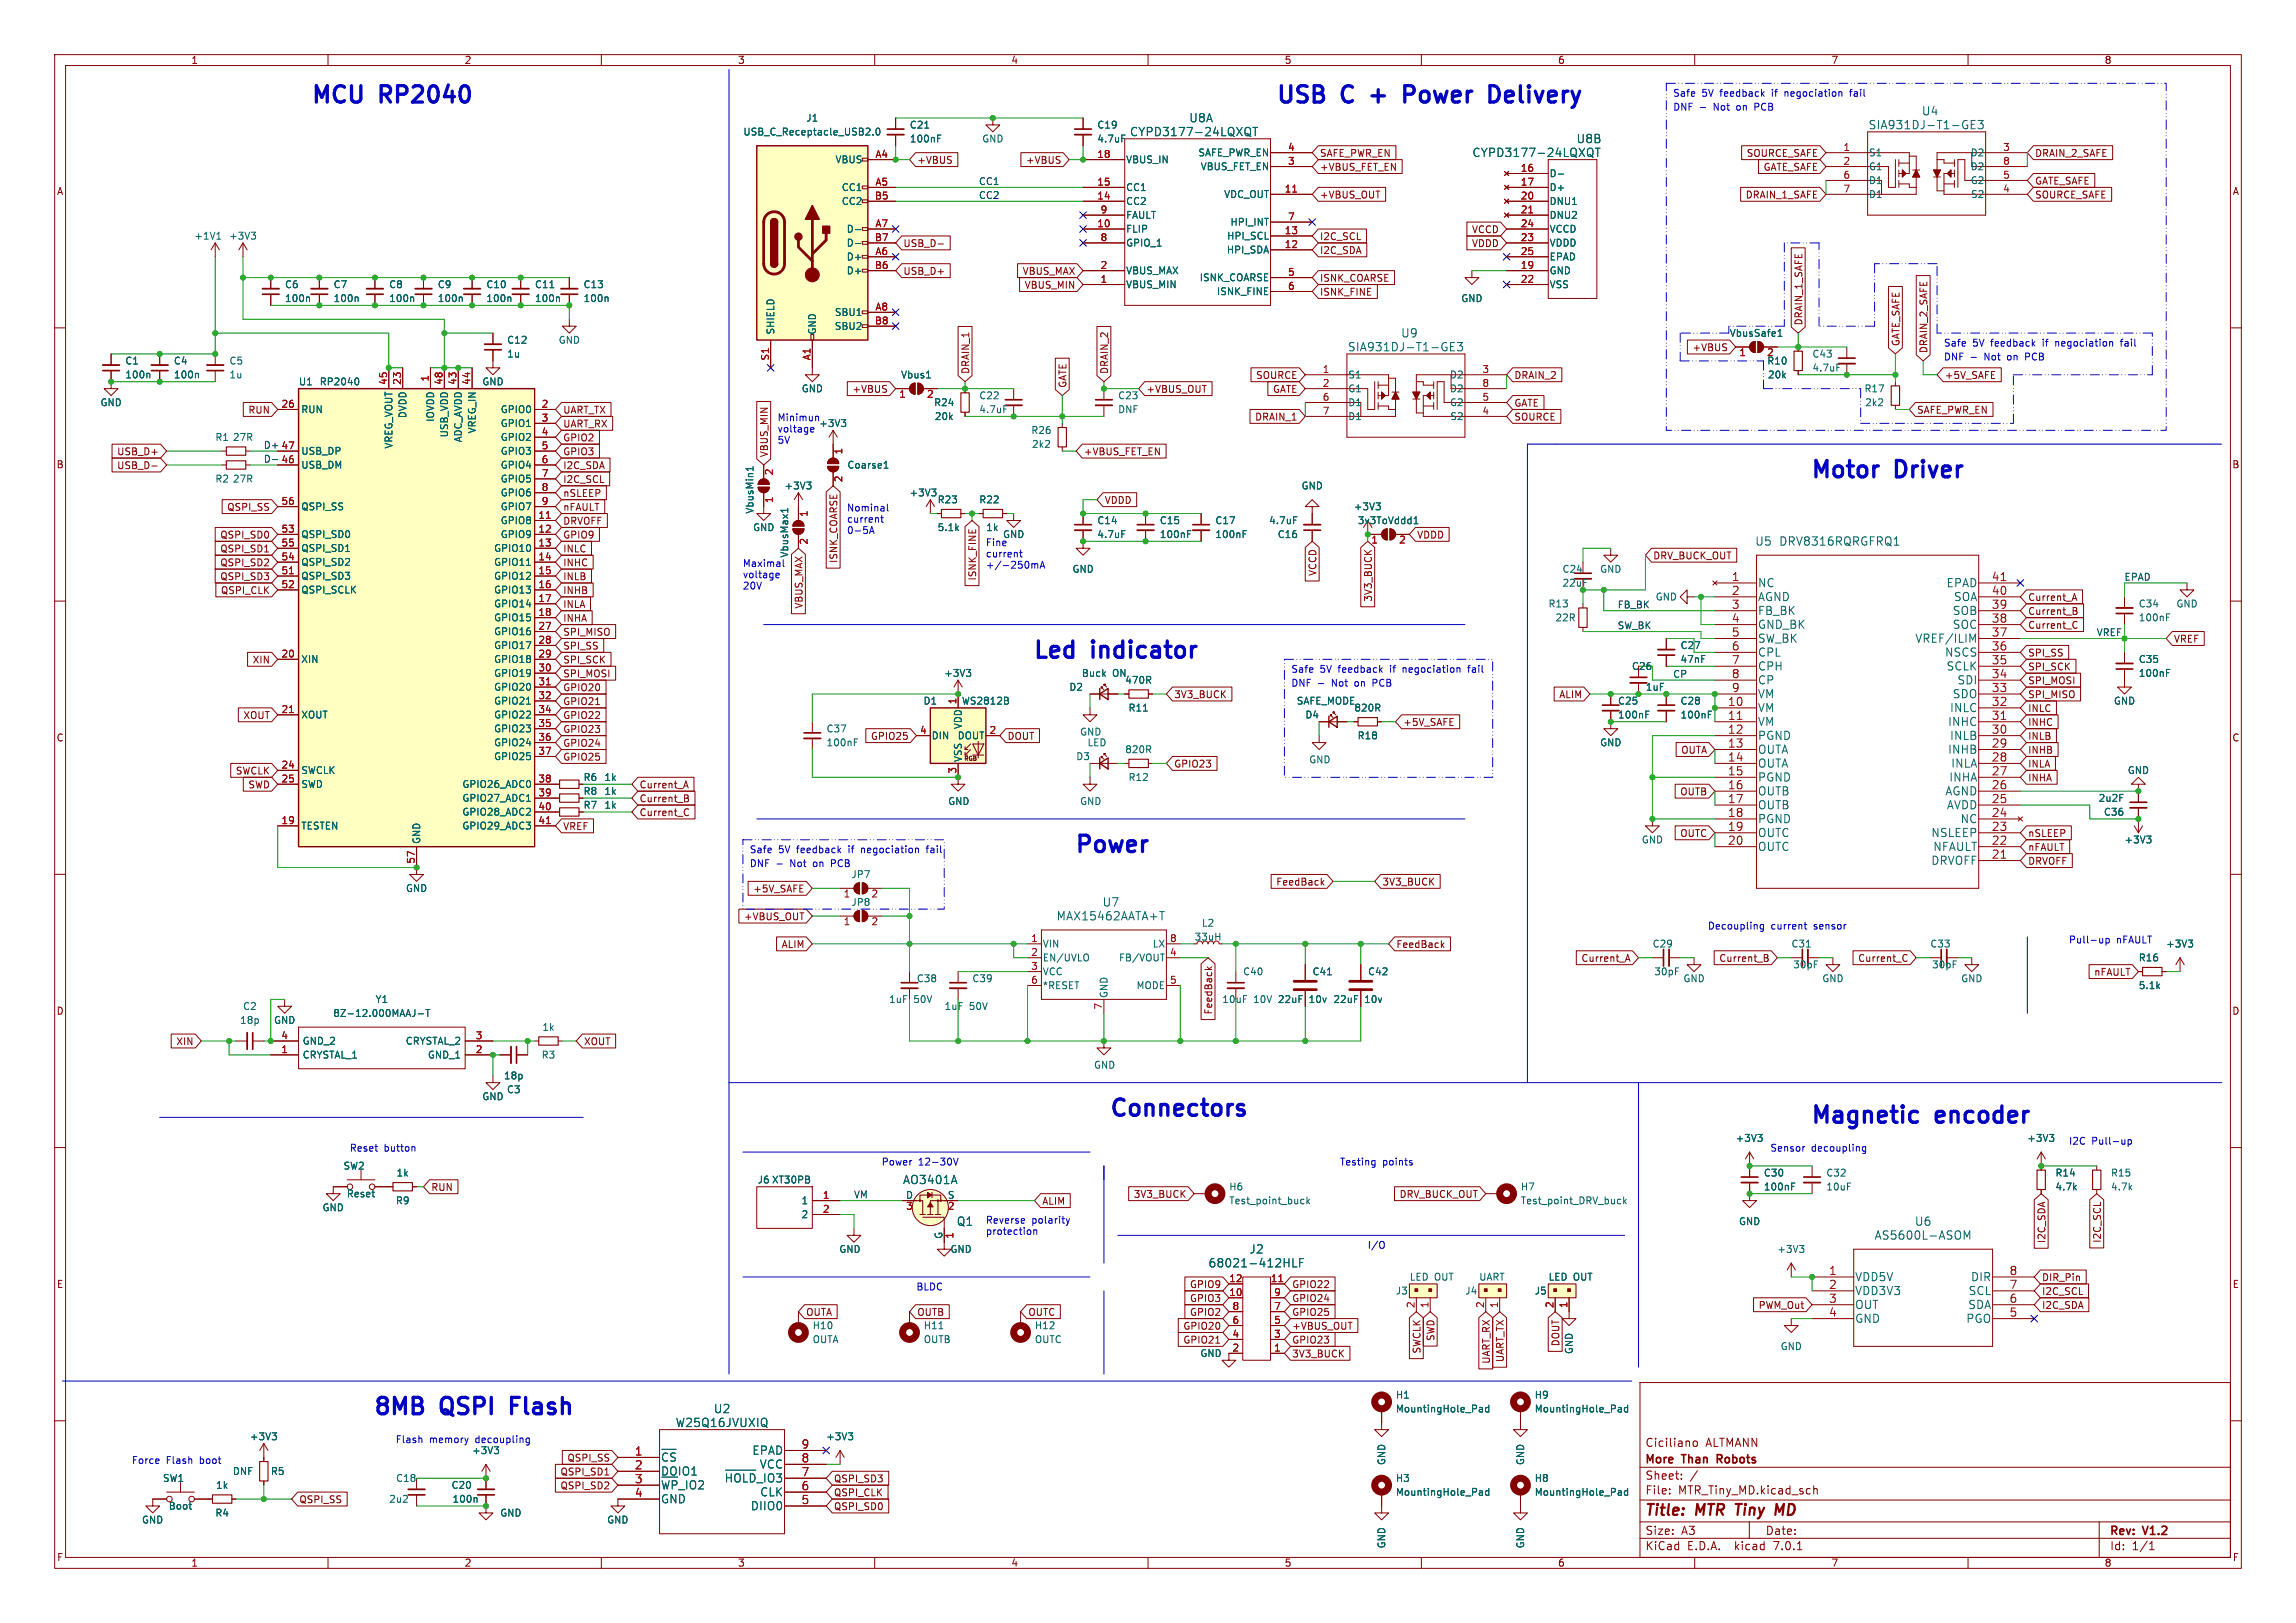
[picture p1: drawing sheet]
<svg xmlns="http://www.w3.org/2000/svg" width="420mm" height="297mm" viewBox="0 0 420 297" stroke-linecap="round" stroke-linejoin="round" font-family="sans-serif">
<defs><g id="words">
<g font-size="4.2" fill="#0000c2">
<text x="57.1" y="19.1">MCU</text>
<text x="69.9" y="19.1">RP2040</text>
<text x="233.7" y="19.1">USB</text>
<text x="245.9" y="19.1">C</text>
<text x="252.1" y="19.1">+</text>
<text x="259" y="19.1">Power</text>
<text x="275.4" y="19.1">Delivery</text>
<text x="331.5" y="87.6">Motor</text>
<text x="347.1" y="87.6">Driver</text>
<text x="189.2" y="120.7">Led</text>
<text x="200.1" y="120.7">indicator</text>
<text x="196.8" y="156.2">Power</text>
<text x="203.2" y="204.5">Connectors</text>
<text x="331.5" y="205.7">Magnetic</text>
<text x="354.5" y="205.7">encoder</text>
<text x="68.6" y="259.1">8MB</text>
<text x="81.1" y="259.1">QSPI</text>
<text x="94.7" y="259.1">Flash</text>
</g>
<g font-size="2.8" fill="#840000">
<text x="301" y="277.8">Title:</text>
<text x="310.4" y="277.8">MTR Tiny MD</text>
</g>
<g font-size="2.1" fill="#006464">
<text x="217.5" y="22.5">U8A</text>
<text x="341.8" y="23.8">SIA931DJ-T1-GE3</text>
<text x="351.5" y="21.3">U4</text>
<text x="206.6" y="25.1">CYPD3177-24LQXQT</text>
<text x="269.3" y="28.9">CYPD3177-24LQXQT</text>
<text x="288.3" y="26.4">U8B</text>
<text x="246.5" y="64.5">SIA931DJ-T1-GE3</text>
<text x="256.2" y="61.9">U9</text>
<text x="321" y="100">U5</text>
<text x="325.4" y="100">DRV8316RQRGFRQ1</text>
<text x="321.6" y="107.6">NC</text>
<text x="356" y="107.6">EPAD</text>
<text x="321.6" y="110.2">AGND</text>
<text x="321.6" y="112.7">FB_BK</text>
<text x="357.1" y="112.7">SOB</text>
<text x="357.3" y="110.2">SOA</text>
<text x="321.6" y="115.2">GND_BK</text>
<text x="321.6" y="117.8">SW_BK</text>
<text x="350.3" y="117.8">VREF/ILIM</text>
<text x="357.1" y="115.2">SOC</text>
<text x="321.6" y="120.3">CPL</text>
<text x="321.6" y="122.9">CPH</text>
<text x="321.6" y="125.4">CP</text>
<text x="355.7" y="120.3">NSCS</text>
<text x="356" y="122.9">SCLK</text>
<text x="358" y="125.4">SDI</text>
<text x="321.6" y="130.5">VM</text>
<text x="321.6" y="127.9">VM</text>
<text x="356.6" y="130.5">INLC</text>
<text x="357.1" y="127.9">SDO</text>
<text x="321.6" y="133">VM</text>
<text x="321.6" y="135.6">PGND</text>
<text x="356.3" y="133">INHC</text>
<text x="356.6" y="135.6">INLB</text>
<text x="321.6" y="138.1">OUTA</text>
<text x="321.6" y="140.6">OUTA</text>
<text x="321.6" y="143.2">PGND</text>
<text x="356.3" y="138.1">INHB</text>
<text x="356.5" y="143.2">INHA</text>
<text x="356.8" y="140.6">INLA</text>
<text x="321.6" y="145.7">OUTB</text>
<text x="321.6" y="148.3">OUTB</text>
<text x="355.8" y="145.7">AGND</text>
<text x="356" y="148.3">AVDD</text>
<text x="321.6" y="150.8">PGND</text>
<text x="321.6" y="153.3">OUTC</text>
<text x="321.6" y="155.9">OUTC</text>
<text x="353.2" y="153.3">NSLEEP</text>
<text x="353.6" y="155.9">NFAULT</text>
<text x="358.5" y="150.8">NC</text>
<text x="353.2" y="158.4">DRVOFF</text>
<text x="201.6" y="166.1">U7</text>
<text x="193.2" y="168.6">MAX15462AATA+T</text>
<text x="165.1" y="216.9">AO3401A</text>
<text x="175" y="224.5">Q1</text>
<text x="342.9" y="227">AS5600L-ASOM</text>
<text x="350.2" y="224.5">U6</text>
<text x="221" y="232.1">68021-412HLF</text>
<text x="228.5" y="229.6">J2</text>
<text x="339.3" y="234.6">VDD5V</text>
<text x="339.3" y="237.2">VDD3V3</text>
<text x="339.3" y="239.7">OUT</text>
<text x="359.9" y="239.7">SDA</text>
<text x="360" y="237.2">SCL</text>
<text x="360.4" y="234.6">DIR</text>
<text x="339.3" y="242.2">GND</text>
<text x="359.6" y="242.2">PGO</text>
<text x="123.6" y="261.3">W25Q16JVUXIQ</text>
<text x="130.5" y="258.8">U2</text>
<text x="120.9" y="268.4">~{CS}</text>
<text x="137.5" y="266.4">EPAD</text>
<text x="138.9" y="268.9">VCC</text>
<text x="120.9" y="270.2">DOIO1</text>
<text x="120.9" y="273.4">~{WP}_IO2</text>
<text x="120.9" y="275.3">GND</text>
<text x="132.5" y="272.2">~{HOLD}_IO3</text>
<text x="139" y="274">CLK</text>
<text x="137.3" y="276.5">DIIO0</text>
</g>
<g font-size="2.1" fill="#a90000">
<text x="316.7" y="106.4">1</text>
<text x="364.3" y="106.4">41</text>
<text x="316.7" y="109">2</text>
<text x="316.7" y="111.5">3</text>
<text x="364.3" y="111.5">39</text>
<text x="364.3" y="109">40</text>
<text x="316.7" y="114">4</text>
<text x="316.7" y="116.6">5</text>
<text x="316.7" y="119.1">6</text>
<text x="364.3" y="119.1">36</text>
<text x="364.3" y="116.6">37</text>
<text x="364.3" y="114">38</text>
<text x="316.7" y="121.7">7</text>
<text x="316.7" y="124.2">8</text>
<text x="364.3" y="124.2">34</text>
<text x="364.3" y="121.7">35</text>
<text x="316" y="129.3">10</text>
<text x="316" y="131.8">11</text>
<text x="316.7" y="126.7">9</text>
<text x="364.3" y="131.8">31</text>
<text x="364.3" y="129.3">32</text>
<text x="364.3" y="126.7">33</text>
<text x="316" y="134.4">12</text>
<text x="316" y="136.9">13</text>
<text x="364.3" y="136.9">29</text>
<text x="364.3" y="134.4">30</text>
<text x="316" y="139.4">14</text>
<text x="316" y="142">15</text>
<text x="364.3" y="142">27</text>
<text x="364.3" y="139.4">28</text>
<text x="316" y="144.5">16</text>
<text x="316" y="147.1">17</text>
<text x="316" y="149.6">18</text>
<text x="364.3" y="149.6">24</text>
<text x="364.3" y="147.1">25</text>
<text x="364.3" y="144.5">26</text>
<text x="316" y="152.1">19</text>
<text x="316" y="154.7">20</text>
<text x="364.3" y="154.7">22</text>
<text x="364.3" y="152.1">23</text>
<text x="364.3" y="157.2">21</text>
<text x="334.5" y="233.4">1</text>
<text x="367.5" y="233.4">8</text>
<text x="334.5" y="236">2</text>
<text x="334.5" y="238.5">3</text>
<text x="367.5" y="238.5">6</text>
<text x="367.5" y="236">7</text>
<text x="334.5" y="241">4</text>
<text x="367.5" y="241">5</text>
<text x="116.1" y="266.4">1</text>
<text x="116.1" y="269">2</text>
<text x="146.6" y="267.7">8</text>
<text x="146.6" y="265.2">9</text>
<text x="116.1" y="271.5">3</text>
<text x="116.1" y="274.1">4</text>
<text x="146.6" y="275.3">5</text>
<text x="146.6" y="272.8">6</text>
<text x="146.6" y="270.3">7</text>
</g>
<g font-size="2.1" fill="#840000">
<text x="301" y="268.1">More</text>
<text x="301" y="264.9">Ciciliano</text>
<text x="307.9" y="268.1">Than</text>
<text x="312" y="264.9">ALTMANN</text>
<text x="314.7" y="268.1">Robots</text>
<text x="301" y="273.6">File:</text>
<text x="301" y="270.9">Sheet:</text>
<text x="307" y="273.6">MTR_Tiny_MD.kicad_sch</text>
<text x="301" y="281">Size:</text>
<text x="307.6" y="281">A3</text>
<text x="323" y="281">Date:</text>
<text x="386" y="281.2">Rev:</text>
<text x="392.2" y="281.2">V1.2</text>
<text x="301" y="283.8">KiCad</text>
<text x="308.6" y="283.8">E.D.A.</text>
<text x="317.4" y="283.8">kicad</text>
<text x="324.5" y="283.8">7.0.1</text>
<text x="386" y="283.8">Id:</text>
<text x="390" y="283.8">1/1</text>
</g>
<g font-size="1.8" fill="#840000">
<text x="35" y="11.8">1</text>
<text x="85" y="11.8">2</text>
<text x="135" y="11.8">3</text>
<text x="185" y="11.8">4</text>
<text x="235" y="11.8">5</text>
<text x="285" y="11.8">6</text>
<text x="335" y="11.8">7</text>
<text x="385" y="11.8">8</text>
<text x="241.5" y="28.9">SAFE_PWR_EN</text>
<text x="319.4" y="28.9">SOURCE_SAFE</text>
<text x="372.3" y="28.9">DRAIN_2_SAFE</text>
<text x="10.4" y="35.8">A</text>
<text x="167.8" y="30.1">+VBUS</text>
<text x="187.6" y="30.1">+VBUS</text>
<text x="241.5" y="31.4">+VBUS_FET_EN</text>
<text x="322.5" y="31.4">GATE_SAFE</text>
<text x="372.3" y="33.9">GATE_SAFE</text>
<text x="408.4" y="35.8">A</text>
<text x="241.5" y="36.5">+VBUS_OUT</text>
<text x="319.2" y="36.5">DRAIN_1_SAFE</text>
<text x="372.3" y="36.5">SOURCE_SAFE</text>
<text x="165.3" y="45.4">USB_D-</text>
<text x="241.5" y="44.1">I2C_SCL</text>
<text x="241.5" y="46.6">I2C_SDA</text>
<text x="269.1" y="42.8">VCCD</text>
<text x="269.1" y="45.4">VDDD</text>
<text x="165.3" y="50.4">USB_D+</text>
<text x="186.9" y="50.4">VBUS_MAX</text>
<text x="187.3" y="53">VBUS_MIN</text>
<text x="241.5" y="51.7">ISNK_COARSE</text>
<text x="241.5" y="54.3">ISNK_FINE</text>
<text x="329.8" y="59.5" transform="rotate(-90 329.8 59.5)">DRAIN_1_SAFE</text>
<text x="309.5" y="64.4">+VBUS</text>
<text x="347.6" y="63.3" transform="rotate(-90 347.6 63.3)">GATE_SAFE</text>
<text x="352.7" y="64.6" transform="rotate(-90 352.7 64.6)">DRAIN_2_SAFE</text>
<text x="177.4" y="68.4" transform="rotate(-90 177.4 68.4)">DRAIN_1</text>
<text x="195.2" y="71" transform="rotate(-90 195.2 71)">GATE</text>
<text x="202.8" y="68.4" transform="rotate(-90 202.8 68.4)">DRAIN_2</text>
<text x="229.6" y="69.5">SOURCE</text>
<text x="277" y="69.5">DRAIN_2</text>
<text x="355.8" y="69.5">+5V_SAFE</text>
<text x="45.3" y="75.8">RUN</text>
<text x="103" y="75.8">UART_TX</text>
<text x="155.8" y="72">+VBUS</text>
<text x="209.7" y="72">+VBUS_OUT</text>
<text x="229.5" y="77.1">DRAIN_1</text>
<text x="232.7" y="72">GATE</text>
<text x="277" y="77.1">SOURCE</text>
<text x="277" y="74.6">GATE</text>
<text x="350.7" y="75.8">SAFE_PWR_EN</text>
<text x="21.3" y="83.5">USB_D+</text>
<text x="103" y="78.4">UART_RX</text>
<text x="103" y="80.9">GPIO2</text>
<text x="103" y="83.5">GPIO3</text>
<text x="140.6" y="83.7" transform="rotate(-90 140.6 83.7)">VBUS_MIN</text>
<text x="198.3" y="83.5">+VBUS_FET_EN</text>
<text x="10.3" y="85.8">B</text>
<text x="21.3" y="86">USB_D-</text>
<text x="103" y="86">I2C_SDA</text>
<text x="103" y="88.5">I2C_SCL</text>
<text x="408.3" y="85.8">B</text>
<text x="41.4" y="93.6">QSPI_SS</text>
<text x="103" y="93.6">nFAULT</text>
<text x="103" y="91.1">nSLEEP</text>
<text x="202.1" y="92.4">VDDD</text>
<text x="40.2" y="101.2">QSPI_SD1</text>
<text x="40.2" y="98.7">QSPI_SD0</text>
<text x="103" y="101.2">INLC</text>
<text x="103" y="98.7">GPIO9</text>
<text x="103" y="96.2">DRVOFF</text>
<text x="259.2" y="98.7">VDDD</text>
<text x="40.2" y="106.3">QSPI_SD3</text>
<text x="40.2" y="103.8">QSPI_SD2</text>
<text x="103" y="106.3">INLB</text>
<text x="103" y="103.8">INHC</text>
<text x="153.3" y="103.2" transform="rotate(-90 153.3 103.2)">ISNK_COARSE</text>
<text x="178.7" y="106.4" transform="rotate(-90 178.7 106.4)">ISNK_FINE</text>
<text x="240.9" y="105.5" transform="rotate(-90 240.9 105.5)">VCCD</text>
<text x="302.4" y="102.5">DRV_BUCK_OUT</text>
<text x="40.3" y="108.9">QSPI_CLK</text>
<text x="103" y="108.9">INHB</text>
<text x="103" y="111.4">INLA</text>
<text x="103" y="113.9">INHA</text>
<text x="147" y="111.5" transform="rotate(-90 147 111.5)">VBUS_MAX</text>
<text x="251.1" y="110.2" transform="rotate(-90 251.1 110.2)">3V3_BUCK</text>
<text x="371" y="112.7">Current_B</text>
<text x="371" y="110.1">Current_A</text>
<text x="103" y="116.5">SPI_MISO</text>
<text x="103" y="119">SPI_SS</text>
<text x="371" y="115.2">Current_C</text>
<text x="397.7" y="117.8">VREF</text>
<text x="46.1" y="121.6">XIN</text>
<text x="103" y="124.1">SPI_MOSI</text>
<text x="103" y="121.6">SPI_SCK</text>
<text x="371" y="120.3">SPI_SS</text>
<text x="371" y="125.4">SPI_MOSI</text>
<text x="371" y="122.8">SPI_SCK</text>
<text x="44.4" y="131.7">XOUT</text>
<text x="103" y="126.6">GPIO20</text>
<text x="103" y="129.2">GPIO21</text>
<text x="103" y="131.7">GPIO22</text>
<text x="214.8" y="127.9">3V3_BUCK</text>
<text x="285.1" y="127.9">ALIM</text>
<text x="371" y="127.9">SPI_MISO</text>
<text x="371" y="130.5">INLC</text>
<text x="10.3" y="135.8">C</text>
<text x="103" y="134.3">GPIO23</text>
<text x="103" y="136.8">GPIO24</text>
<text x="159.2" y="135.5">GPIO25</text>
<text x="184.3" y="135.5">DOUT</text>
<text x="256.7" y="133">+5V_SAFE</text>
<text x="371" y="135.5">INLB</text>
<text x="371" y="133">INHC</text>
<text x="408.3" y="135.8">C</text>
<text x="43" y="141.9">SWCLK</text>
<text x="103" y="139.3">GPIO25</text>
<text x="214.8" y="140.6">GPIO23</text>
<text x="307.4" y="138.1">OUTA</text>
<text x="371" y="140.6">INLA</text>
<text x="371" y="138.1">INHB</text>
<text x="371" y="143.2">INHA</text>
<text x="45.3" y="144.4">SWD</text>
<text x="117" y="147">Current_B</text>
<text x="117" y="149.5">Current_C</text>
<text x="117" y="144.4">Current_A</text>
<text x="307.2" y="145.7">OUTB</text>
<text x="103" y="152">VREF</text>
<text x="307.2" y="153.3">OUTC</text>
<text x="371" y="155.9">nFAULT</text>
<text x="371" y="153.3">nSLEEP</text>
<text x="371" y="158.4">DRVOFF</text>
<text x="137.7" y="163.5">+5V_SAFE</text>
<text x="233.3" y="162.2">FeedBack</text>
<text x="252.9" y="162.2">3V3_BUCK</text>
<text x="136" y="168.6">+VBUS_OUT</text>
<text x="142.9" y="173.6">ALIM</text>
<text x="255.4" y="173.6">FeedBack</text>
<text x="289.2" y="176.2">Current_A</text>
<text x="314.4" y="176.2">Current_B</text>
<text x="339.8" y="176.2">Current_C</text>
<text x="383" y="178.7">nFAULT</text>
<text x="10.3" y="185.8">D</text>
<text x="221.9" y="185.8" transform="rotate(-90 221.9 185.8)">FeedBack</text>
<text x="408.3" y="185.8">D</text>
<text x="32.1" y="191.4">XIN</text>
<text x="106.8" y="191.4">XOUT</text>
<text x="78.9" y="218.1">RUN</text>
<text x="190.7" y="220.6">ALIM</text>
<text x="207.3" y="219.4">3V3_BUCK</text>
<text x="255.9" y="219.4">DRV_BUCK_OUT</text>
<text x="374.3" y="227.6" transform="rotate(-90 374.3 227.6)">I2C_SDA</text>
<text x="384.5" y="227.6" transform="rotate(-90 384.5 227.6)">I2C_SCL</text>
<text x="10.4" y="235.8">E</text>
<text x="217.5" y="235.9">GPIO9</text>
<text x="217.5" y="238.4">GPIO3</text>
<text x="236.4" y="238.4">GPIO24</text>
<text x="236.4" y="235.9">GPIO22</text>
<text x="321.6" y="239.7">PWM_Out</text>
<text x="373.5" y="237.1">I2C_SCL</text>
<text x="373.5" y="239.7">I2C_SDA</text>
<text x="373.5" y="234.6">DIR_Pin</text>
<text x="408.3" y="235.8">E</text>
<text x="147.5" y="240.9">OUTA</text>
<text x="167.8" y="240.9">OUTB</text>
<text x="188.1" y="240.9">OUTC</text>
<text x="216.3" y="243.5">GPIO20</text>
<text x="217.5" y="240.9">GPIO2</text>
<text x="236.4" y="243.5">+VBUS_OUT</text>
<text x="236.4" y="240.9">GPIO25</text>
<text x="262.5" y="245.5" transform="rotate(-90 262.5 245.5)">SWD</text>
<text x="216.3" y="246">GPIO21</text>
<text x="236.4" y="248.6">3V3_BUCK</text>
<text x="236.4" y="246">GPIO23</text>
<text x="260" y="247.8" transform="rotate(-90 260 247.8)">SWCLK</text>
<text x="272.7" y="249.7" transform="rotate(-90 272.7 249.7)">UART_RX</text>
<text x="275.2" y="249.4" transform="rotate(-90 275.2 249.4)">UART_TX</text>
<text x="285.4" y="246.5" transform="rotate(-90 285.4 246.5)">DOUT</text>
<text x="103.7" y="267.6">QSPI_SS</text>
<text x="54.8" y="275.2">QSPI_SS</text>
<text x="102.4" y="272.7">QSPI_SD2</text>
<text x="102.4" y="270.2">QSPI_SD1</text>
<text x="152.6" y="271.4">QSPI_SD3</text>
<text x="152.6" y="274">QSPI_CLK</text>
<text x="152.6" y="276.5">QSPI_SD0</text>
<text x="10.4" y="285.8">F</text>
<text x="35" y="286.8">1</text>
<text x="85" y="286.8">2</text>
<text x="135" y="286.8">3</text>
<text x="185" y="286.8">4</text>
<text x="235" y="286.8">5</text>
<text x="285" y="286.8">6</text>
<text x="335" y="286.8">7</text>
<text x="385" y="286.8">8</text>
<text x="408.4" y="285.8">F</text>
</g>
<g font-size="1.8" fill="#0000c2">
<text x="306.1" y="17.8">Safe</text>
<text x="311.3" y="17.8">5V feedback</text>
<text x="324.3" y="17.8">if</text>
<text x="326.7" y="17.8">negociation</text>
<text x="338.8" y="17.8">fail</text>
<text x="306.1" y="20.3">DNF -</text>
<text x="313.5" y="20.3">Not</text>
<text x="317.8" y="20.3">on</text>
<text x="321.2" y="20.3">PCB</text>
<text x="355.6" y="63.5">Safe</text>
<text x="360.9" y="63.5">5V feedback</text>
<text x="373.8" y="63.5">if</text>
<text x="376.2" y="63.5">negociation</text>
<text x="388.3" y="63.5">fail</text>
<text x="355.6" y="66">DNF -</text>
<text x="363" y="66">Not</text>
<text x="367.4" y="66">on</text>
<text x="370.7" y="66">PCB</text>
<text x="142.2" y="77.2">Minimun</text>
<text x="142.2" y="79.2">voltage</text>
<text x="142.2" y="81.3">5V</text>
<text x="154.9" y="93.7">Nominal</text>
<text x="154.9" y="95.7">current</text>
<text x="154.9" y="97.8">0-5A</text>
<text x="135.9" y="103.8">Maximal</text>
<text x="135.9" y="105.9">voltage</text>
<text x="135.9" y="107.9">20V</text>
<text x="180.3" y="102.1">current</text>
<text x="180.3" y="104.1">+/-250mA</text>
<text x="236.2" y="125.7">DNF -</text>
<text x="236.2" y="123.2">Safe</text>
<text x="241.5" y="123.2">5V feedback</text>
<text x="243.7" y="125.7">Not</text>
<text x="248" y="125.7">on</text>
<text x="251.4" y="125.7">PCB</text>
<text x="254.4" y="123.2">if</text>
<text x="256.9" y="123.2">negociation</text>
<text x="269" y="123.2">fail</text>
<text x="137.2" y="156.2">Safe</text>
<text x="137.2" y="158.8">DNF -</text>
<text x="142.4" y="156.2">5V feedback</text>
<text x="144.6" y="158.8">Not</text>
<text x="148.9" y="158.8">on</text>
<text x="152.3" y="158.8">PCB</text>
<text x="155.4" y="156.2">if</text>
<text x="157.8" y="156.2">negociation</text>
<text x="169.9" y="156.2">fail</text>
<text x="312.4" y="170.2">Decoupling</text>
<text x="324" y="170.2">current</text>
<text x="331.8" y="170.2">sensor</text>
<text x="378.5" y="172.7">Pull-up</text>
<text x="387.2" y="172.7">nFAULT</text>
<text x="378.5" y="209.5">I2C</text>
<text x="382.6" y="209.5">Pull-up</text>
<text x="63.9" y="210.8">Reset</text>
<text x="70.2" y="210.8">button</text>
<text x="161.3" y="213.4">Power</text>
<text x="168" y="213.4">12-30V</text>
<text x="245.1" y="213.4">Testing</text>
<text x="252.9" y="213.4">points</text>
<text x="323.8" y="210.8">Sensor</text>
<text x="331.4" y="210.8">decoupling</text>
<text x="180.3" y="224">Reverse</text>
<text x="180.3" y="226.1">protection</text>
<text x="188.8" y="224">polarity</text>
<text x="250.2" y="228.6">I/O</text>
<text x="167.6" y="236.2">BLDC</text>
<text x="24.1" y="268">Force</text>
<text x="30.4" y="268">Flash</text>
<text x="36.6" y="268">boot</text>
<text x="72.4" y="264.2">Flash</text>
<text x="78.6" y="264.2">memory</text>
</g>
<g font-size="1.8" fill="#006464">
<text x="147.4" y="22.4">J1</text>
<text x="166.4" y="23.7">C21</text>
<text x="200.7" y="23.7">C19</text>
<text x="135.9" y="25">USB_C_Receptacle_USB2.0</text>
<text x="166.4" y="26.2">100nF</text>
<text x="179.6" y="26.2">GND</text>
<text x="200.7" y="26.2">4.7uF</text>
<text x="219.1" y="28.8">SAFE_PWR_EN</text>
<text x="341.9" y="28.8">S1</text>
<text x="360.4" y="28.8">D2</text>
<text x="152.7" y="30">VBUS</text>
<text x="153.9" y="35.1">CC1</text>
<text x="206" y="35.1">CC1</text>
<text x="206" y="30">VBUS_IN</text>
<text x="219.5" y="31.3">VBUS_FET_EN</text>
<text x="283.5" y="32.6">D-</text>
<text x="283.5" y="35.1">D+</text>
<text x="341.9" y="31.3">G1</text>
<text x="341.9" y="33.8">D1</text>
<text x="360.4" y="33.8">G2</text>
<text x="360.4" y="31.3">D2</text>
<text x="153.9" y="37.7">CC2</text>
<text x="206" y="37.7">CC2</text>
<text x="206" y="40.2">FAULT</text>
<text x="223.8" y="36.4">VDC_OUT</text>
<text x="225" y="41.5">HPI_INT</text>
<text x="283.5" y="37.7">DNU1</text>
<text x="283.5" y="40.2">DNU2</text>
<text x="341.9" y="36.4">D1</text>
<text x="360.4" y="36.4">S2</text>
<text x="35.5" y="44">+1V1</text>
<text x="41.8" y="44">+3V3</text>
<text x="154.8" y="47.8">D+</text>
<text x="154.8" y="42.7">D-</text>
<text x="154.8" y="45.3">D-</text>
<text x="206" y="42.7">FLIP</text>
<text x="206" y="45.3">GPIO_1</text>
<text x="224.3" y="46.5">HPI_SDA</text>
<text x="224.3" y="44">HPI_SCL</text>
<text x="283.5" y="45.3">VDDD</text>
<text x="283.5" y="42.7">VCCD</text>
<text x="283.5" y="47.8">EPAD</text>
<text x="52.1" y="52.9">C6</text>
<text x="61" y="52.9">C7</text>
<text x="71.1" y="52.9">C8</text>
<text x="80" y="52.9">C9</text>
<text x="88.9" y="52.9">C10</text>
<text x="97.8" y="52.9">C11</text>
<text x="106.7" y="52.9">C13</text>
<text x="154.8" y="50.4">D+</text>
<text x="206" y="52.9">VBUS_MIN</text>
<text x="206" y="50.4">VBUS_MAX</text>
<text x="219.3" y="51.6">ISNK_COARSE</text>
<text x="283.5" y="50.4">GND</text>
<text x="283.5" y="52.9">VSS</text>
<text x="52.1" y="55.4">100n</text>
<text x="61" y="55.4">100n</text>
<text x="71.1" y="55.4">100n</text>
<text x="80" y="55.4">100n</text>
<text x="88.9" y="55.4">100n</text>
<text x="97.8" y="55.4">100n</text>
<text x="106.7" y="55.4">100n</text>
<text x="152.6" y="58">SBU1</text>
<text x="222.5" y="54.2">ISNK_FINE</text>
<text x="267.2" y="55.4">GND</text>
<text x="92.7" y="63">C12</text>
<text x="92.7" y="65.6">1u</text>
<text x="102.1" y="63.1">GND</text>
<text x="141.8" y="61.2" transform="rotate(-90 141.8 61.2)">SHIELD</text>
<text x="149.4" y="61.2" transform="rotate(-90 149.4 61.2)">GND</text>
<text x="152.6" y="60.5">SBU2</text>
<text x="316.3" y="61.8">VbusSafe1</text>
<text x="331.5" y="65.6">C43</text>
<text x="22.9" y="66.9">C1</text>
<text x="22.9" y="69.4">100n</text>
<text x="31.8" y="66.9">C4</text>
<text x="31.8" y="69.4">100n</text>
<text x="41.9" y="66.9">C5</text>
<text x="41.9" y="69.4">1u</text>
<text x="54.6" y="70.7">U1</text>
<text x="58.4" y="70.7">RP2040</text>
<text x="88.2" y="70.7">GND</text>
<text x="146.6" y="71.9">GND</text>
<text x="164.8" y="69.4">Vbus1</text>
<text x="246.6" y="69.4">S1</text>
<text x="246.6" y="71.9">G1</text>
<text x="265.1" y="69.4">D2</text>
<text x="265.1" y="71.9">D2</text>
<text x="323.2" y="66.9">R10</text>
<text x="323.3" y="69.4">20k</text>
<text x="331.5" y="68.1">4.7uF</text>
<text x="341" y="71.9">R17</text>
<text x="18.3" y="74.5">GND</text>
<text x="55.1" y="75.8">RUN</text>
<text x="74.5" y="76.7" transform="rotate(-90 74.5 76.7)">DVDD</text>
<text x="79.6" y="77.3" transform="rotate(-90 79.6 77.3)">IOVDD</text>
<text x="91.5" y="75.8">GPIO0</text>
<text x="170.8" y="74.5">R24</text>
<text x="170.9" y="77">20k</text>
<text x="179.1" y="73.2">C22</text>
<text x="179.1" y="75.8">4.7uF</text>
<text x="204.5" y="73.2">C23</text>
<text x="204.5" y="75.8">DNF</text>
<text x="246.6" y="74.5">D1</text>
<text x="246.6" y="77">D1</text>
<text x="265.1" y="74.5">G2</text>
<text x="265.2" y="77">S2</text>
<text x="341.1" y="74.5">2k2</text>
<text x="39.3" y="80.8">R1</text>
<text x="42.5" y="80.8">27R</text>
<text x="55.1" y="83.4">USB_DP</text>
<text x="71.9" y="82.2" transform="rotate(-90 71.9 82.2)">VREG_VOUT</text>
<text x="82.1" y="80.2" transform="rotate(-90 82.1 80.2)">USB_VDD</text>
<text x="84.6" y="81.1" transform="rotate(-90 84.6 81.1)">ADC_AVDD</text>
<text x="87.2" y="79.4" transform="rotate(-90 87.2 79.4)">VREG_IN</text>
<text x="91.5" y="78.3">GPIO1</text>
<text x="91.5" y="80.8">GPIO2</text>
<text x="91.5" y="83.4">GPIO3</text>
<text x="149.8" y="78.3">+3V3</text>
<text x="188.6" y="79.6">R26</text>
<text x="188.7" y="82.1">2k2</text>
<text x="39.3" y="88.5">R2</text>
<text x="42.5" y="88.5">27R</text>
<text x="55.1" y="85.9">USB_DM</text>
<text x="91.5" y="85.9">GPIO4</text>
<text x="91.5" y="88.5">GPIO5</text>
<text x="143.4" y="89.7">+3V3</text>
<text x="154.9" y="85.9">Coarse1</text>
<text x="238" y="89.7">GND</text>
<text x="55.1" y="93.5">QSPI_SS</text>
<text x="91.5" y="91">GPIO6</text>
<text x="91.5" y="93.5">GPIO7</text>
<text x="138" y="94.1" transform="rotate(-90 138 94.1)">VbusMin1</text>
<text x="166.3" y="91">+3V3</text>
<text x="171.5" y="92.3">R23</text>
<text x="179.1" y="92.3">R22</text>
<text x="247.6" y="93.5">+3V3</text>
<text x="55.1" y="98.6">QSPI_SD0</text>
<text x="55.1" y="101.2">QSPI_SD1</text>
<text x="90.3" y="101.2">GPIO10</text>
<text x="91.5" y="96.1">GPIO8</text>
<text x="91.5" y="98.6">GPIO9</text>
<text x="137.7" y="97.3">GND</text>
<text x="171.5" y="97.3">5.1k</text>
<text x="180.3" y="100">Fine</text>
<text x="180.3" y="97.3">1k</text>
<text x="183.4" y="98.6">GND</text>
<text x="200.7" y="96.1">C14</text>
<text x="200.7" y="98.6">4.7uF</text>
<text x="212.1" y="96.1">C15</text>
<text x="212.1" y="98.6">100nF</text>
<text x="222.3" y="96.1">C17</text>
<text x="222.3" y="98.6">100nF</text>
<text x="232.1" y="96.1">4.7uF</text>
<text x="233.7" y="98.6">C16</text>
<text x="248.3" y="96.1">3v3ToVddd1</text>
<text x="55.1" y="106.2">QSPI_SD3</text>
<text x="55.1" y="103.7">QSPI_SD2</text>
<text x="90.3" y="103.7">GPIO11</text>
<text x="90.3" y="106.2">GPIO12</text>
<text x="144.3" y="102.1" transform="rotate(-90 144.3 102.1)">VbusMax1</text>
<text x="196.1" y="105">GND</text>
<text x="285.8" y="105">C24</text>
<text x="285.8" y="107.5">22uF</text>
<text x="292.6" y="105">GND</text>
<text x="55.1" y="108.8">QSPI_SCLK</text>
<text x="90.3" y="108.8">GPIO13</text>
<text x="90.3" y="111.3">GPIO14</text>
<text x="90.3" y="113.9">GPIO15</text>
<text x="283.2" y="111.3">R13</text>
<text x="284.5" y="113.9">22R</text>
<text x="302.8" y="110">GND</text>
<text x="391.2" y="111.3">C34</text>
<text x="391.2" y="113.8">100nF</text>
<text x="398.1" y="111.3">GND</text>
<text x="90.3" y="116.4">GPIO16</text>
<text x="90.3" y="118.9">GPIO17</text>
<text x="307.3" y="118.9">C27</text>
<text x="55.1" y="121.5">XIN</text>
<text x="90.3" y="121.5">GPIO18</text>
<text x="90.3" y="124">GPIO19</text>
<text x="172.7" y="124">+3V3</text>
<text x="197.8" y="124">Buck</text>
<text x="203.5" y="124">ON</text>
<text x="205.8" y="125.3">470R</text>
<text x="298.5" y="122.7">C26</text>
<text x="307.3" y="121.5">47nF</text>
<text x="391.2" y="121.5">C35</text>
<text x="391.2" y="124">100nF</text>
<text x="55.1" y="131.6">XOUT</text>
<text x="90.3" y="126.6">GPIO20</text>
<text x="90.3" y="129.1">GPIO21</text>
<text x="90.3" y="131.6">GPIO22</text>
<text x="168.9" y="129.1">D1</text>
<text x="175.9" y="129.1">WS2812B</text>
<text x="195.5" y="126.6">D2</text>
<text x="206.4" y="130.4">R11</text>
<text x="237.2" y="129.1">SAFE_MODE</text>
<text x="238.7" y="131.6">D4</text>
<text x="247.7" y="130.4">820R</text>
<text x="295.9" y="129.1">C25</text>
<text x="295.9" y="131.6">100nF</text>
<text x="301" y="126.6">1uF</text>
<text x="307.3" y="129.1">C28</text>
<text x="307.3" y="131.6">100nF</text>
<text x="386.6" y="129.1">GND</text>
<text x="90.3" y="134.2">GPIO23</text>
<text x="90.3" y="136.7">GPIO24</text>
<text x="151.1" y="134.2">C37</text>
<text x="151.1" y="136.7">100nF</text>
<text x="170.4" y="135.4">DIN</text>
<text x="175.1" y="135.4">DOUT</text>
<text x="176.1" y="133.5" transform="rotate(-90 176.1 133.5)">VDD</text>
<text x="197.5" y="134.8">GND</text>
<text x="198.9" y="136.7">LED</text>
<text x="205.8" y="138">820R</text>
<text x="248.3" y="135.4">R18</text>
<text x="292.6" y="136.7">GND</text>
<text x="55.1" y="141.8">SWCLK</text>
<text x="90.3" y="139.3">GPIO25</text>
<text x="106.7" y="143.1">R6</text>
<text x="110.5" y="143.1">1k</text>
<text x="176.1" y="139.4" transform="rotate(-90 176.1 139.4)">VSS</text>
<text x="196.8" y="139.3">D3</text>
<text x="206.4" y="143.1">R12</text>
<text x="239.4" y="139.8">GND</text>
<text x="389.2" y="141.8">GND</text>
<text x="55.1" y="144.3">SWD</text>
<text x="84.5" y="144.3">GPIO26_ADC0</text>
<text x="84.5" y="146.9">GPIO27_ADC1</text>
<text x="84.5" y="149.4">GPIO28_ADC2</text>
<text x="106.7" y="145.6">R8</text>
<text x="106.7" y="148.1">R7</text>
<text x="110.5" y="148.1">1k</text>
<text x="110.5" y="145.6">1k</text>
<text x="173.4" y="147.5">GND</text>
<text x="197.5" y="147.5">GND</text>
<text x="383.8" y="146.9">2u2F</text>
<text x="384.8" y="149.4">C36</text>
<text x="55.1" y="152">TESTEN</text>
<text x="77" y="154.4" transform="rotate(-90 77 154.4)">GND</text>
<text x="84.5" y="152">GPIO29_ADC3</text>
<text x="300.3" y="154.5">GND</text>
<text x="388.6" y="154.5">+3V3</text>
<text x="155.7" y="160.8">JP7</text>
<text x="74.2" y="163.4">GND</text>
<text x="155.7" y="165.9">JP8</text>
<text x="190.8" y="173.5">VIN</text>
<text x="210.7" y="173.5">LX</text>
<text x="218.5" y="172.3">33uH</text>
<text x="219.8" y="169.7">L2</text>
<text x="302.2" y="173.5">C29</text>
<text x="327.6" y="173.5">C31</text>
<text x="353" y="173.5">C33</text>
<text x="396.2" y="173.5">+3V3</text>
<text x="167.6" y="179.9">C38</text>
<text x="177.8" y="179.9">C39</text>
<text x="190.8" y="176.1">EN/UVLO</text>
<text x="190.8" y="178.6">VCC</text>
<text x="204.6" y="176.1">FB/VOUT</text>
<text x="227.3" y="178.6">C40</text>
<text x="240" y="178.6">C41</text>
<text x="250.2" y="178.6">C42</text>
<text x="302.5" y="178.6">30pF</text>
<text x="307.9" y="179.9">GND</text>
<text x="327.9" y="177.4">30pF</text>
<text x="333.3" y="179.9">GND</text>
<text x="353.3" y="177.4">30pF</text>
<text x="358.7" y="179.9">GND</text>
<text x="391.2" y="176.1">R16</text>
<text x="44.4" y="185">C2</text>
<text x="68.6" y="183.7">Y1</text>
<text x="162.6" y="183.7">1uF</text>
<text x="167.1" y="183.7">50V</text>
<text x="172.7" y="185">1uF</text>
<text x="177.3" y="185">50V</text>
<text x="190.8" y="181.2">*RESET</text>
<text x="202.8" y="182.6" transform="rotate(-90 202.8 182.6)">GND</text>
<text x="207.8" y="181.2">MODE</text>
<text x="223.5" y="183.7">10uF</text>
<text x="229.3" y="183.7">10V</text>
<text x="233.7" y="183.7">22uF</text>
<text x="239.4" y="183.7">10v</text>
<text x="243.8" y="183.7">22uF</text>
<text x="249.6" y="183.7">10v</text>
<text x="391.2" y="181.2">5.1k</text>
<text x="43.9" y="187.5">18p</text>
<text x="50.1" y="187.5">GND</text>
<text x="55.4" y="191.3">GND_2</text>
<text x="60.9" y="186.2">8Z-12.000MAAJ-T</text>
<text x="74.1" y="191.3">CRYSTAL_2</text>
<text x="99.1" y="188.8">1k</text>
<text x="55.4" y="193.9">CRYSTAL_1</text>
<text x="78.2" y="193.9">GND_1</text>
<text x="92.1" y="197.7">18p</text>
<text x="99" y="193.9">R3</text>
<text x="200.1" y="195.7">GND</text>
<text x="88.2" y="201.5">GND</text>
<text x="92.7" y="200.2">C3</text>
<text x="317.4" y="209.1">+3V3</text>
<text x="370.8" y="209.1">+3V3</text>
<text x="62.8" y="214.2">SW2</text>
<text x="72.5" y="215.5">1k</text>
<text x="322.6" y="215.5">C30</text>
<text x="334" y="215.5">C32</text>
<text x="375.9" y="215.5">R14</text>
<text x="386.1" y="215.5">R15</text>
<text x="58.9" y="221.8">GND</text>
<text x="63.4" y="219.3">Reset</text>
<text x="72.4" y="220.5">R9</text>
<text x="138.5" y="216.7">J6 XT30PB</text>
<text x="146.5" y="220.5">1</text>
<text x="165.7" y="219.5">D</text>
<text x="173.3" y="219.5">S</text>
<text x="224.8" y="218">H6</text>
<text x="224.8" y="220.5">Test_point_buck</text>
<text x="278.1" y="218">H7</text>
<text x="278.1" y="220.5">Test_point_DRV_buck</text>
<text x="322.6" y="218">100nF</text>
<text x="334" y="218">10uF</text>
<text x="375.9" y="218">4.7k</text>
<text x="386.1" y="218">4.7k</text>
<text x="146.5" y="223.1">2</text>
<text x="172.5" y="226.8" transform="rotate(-90 172.5 226.8)">G</text>
<text x="318" y="224.3">GND</text>
<text x="153.5" y="229.4">GND</text>
<text x="173.8" y="229.4">GND</text>
<text x="325.1" y="229.4">+3V3</text>
<text x="255.3" y="237">J3</text>
<text x="257.8" y="234.5">LED OUT</text>
<text x="268" y="237">J4</text>
<text x="270.5" y="234.5">UART</text>
<text x="280.7" y="237">J5</text>
<text x="283.2" y="234.5">LED OUT</text>
<text x="148.6" y="243.4">H10</text>
<text x="148.6" y="245.9">OUTA</text>
<text x="168.9" y="243.4">H11</text>
<text x="168.9" y="245.9">OUTB</text>
<text x="189.2" y="243.4">H12</text>
<text x="189.2" y="245.9">OUTC</text>
<text x="219.5" y="248.5">GND</text>
<text x="287.8" y="247.8" transform="rotate(-90 287.8 247.8)">GND</text>
<text x="325.7" y="247.2">GND</text>
<text x="255.3" y="256.1">H1</text>
<text x="280.7" y="256.1">H9</text>
<text x="45.7" y="263.7">+3V3</text>
<text x="151.1" y="263.7">+3V3</text>
<text x="255.3" y="258.6">MountingHole_Pad</text>
<text x="280.7" y="258.6">MountingHole_Pad</text>
<text x="86.3" y="266.3">+3V3</text>
<text x="87" y="264.2">decoupling</text>
<text x="253.6" y="268.2" transform="rotate(-90 253.6 268.2)">GND</text>
<text x="279" y="268.2" transform="rotate(-90 279 268.2)">GND</text>
<text x="29.8" y="271.3">SW1</text>
<text x="39.5" y="272.6">1k</text>
<text x="42.5" y="270.1">DNF</text>
<text x="49.5" y="270.1">R5</text>
<text x="71.1" y="275.1">2u2</text>
<text x="72.4" y="271.3">C18</text>
<text x="82.5" y="272.6">C20</text>
<text x="82.7" y="275.1">100n</text>
<text x="255.3" y="271.3">H3</text>
<text x="255.3" y="273.9">MountingHole_Pad</text>
<text x="280.7" y="271.3">H8</text>
<text x="280.7" y="273.9">MountingHole_Pad</text>
<text x="25.9" y="279">GND</text>
<text x="30.8" y="276.4">Boot</text>
<text x="39.3" y="277.7">R4</text>
<text x="91.4" y="277.7">GND</text>
<text x="111" y="279">GND</text>
<text x="253.6" y="283.4" transform="rotate(-90 253.6 283.4)">GND</text>
<text x="279" y="283.4" transform="rotate(-90 279 283.4)">GND</text>
</g>
<g font-size="1.8" fill="#a90000">
<text x="160.1" y="29">A4</text>
<text x="200.7" y="29">18</text>
<text x="235.6" y="27.7">4</text>
<text x="337.2" y="27.7">1</text>
<text x="366.4" y="27.7">3</text>
<text x="160.1" y="34">A5</text>
<text x="200.7" y="34">15</text>
<text x="234.9" y="35.3">11</text>
<text x="235.6" y="30.2">3</text>
<text x="278.1" y="31.5">16</text>
<text x="278.1" y="34">17</text>
<text x="337.2" y="30.2">2</text>
<text x="337.2" y="32.8">6</text>
<text x="337.2" y="35.3">7</text>
<text x="366.4" y="35.3">4</text>
<text x="366.4" y="32.8">5</text>
<text x="366.4" y="30.2">8</text>
<text x="160" y="36.6">B5</text>
<text x="160.1" y="41.7">A7</text>
<text x="200.7" y="41.7">10</text>
<text x="200.7" y="36.6">14</text>
<text x="201.3" y="39.1">9</text>
<text x="235.6" y="40.4">7</text>
<text x="278.1" y="36.6">20</text>
<text x="278.1" y="39.1">21</text>
<text x="278.1" y="41.7">24</text>
<text x="160" y="44.2">B7</text>
<text x="160.1" y="46.7">A6</text>
<text x="201.3" y="44.2">8</text>
<text x="234.9" y="45.5">12</text>
<text x="234.9" y="42.9">13</text>
<text x="278.1" y="44.2">23</text>
<text x="278.1" y="46.7">25</text>
<text x="160" y="49.3">B6</text>
<text x="201.3" y="51.8">1</text>
<text x="201.3" y="49.3">2</text>
<text x="235.6" y="50.5">5</text>
<text x="235.6" y="53.1">6</text>
<text x="278.1" y="49.3">19</text>
<text x="278.1" y="51.8">22</text>
<text x="160" y="59.4">B8</text>
<text x="160.1" y="56.9">A8</text>
<text x="148.3" y="66" transform="rotate(-90 148.3 66)">A1</text>
<text x="318.1" y="65.4">1</text>
<text x="323.2" y="65.4">2</text>
<text x="70.9" y="70.5" transform="rotate(-90 70.9 70.5)">45</text>
<text x="73.4" y="70.5" transform="rotate(-90 73.4 70.5)">23</text>
<text x="78.5" y="69.9" transform="rotate(-90 78.5 69.9)">1</text>
<text x="81" y="70.5" transform="rotate(-90 81 70.5)">48</text>
<text x="83.6" y="70.5" transform="rotate(-90 83.6 70.5)">43</text>
<text x="86.1" y="70.5" transform="rotate(-90 86.1 70.5)">44</text>
<text x="140.7" y="66" transform="rotate(-90 140.7 66)">S1</text>
<text x="241.9" y="68.3">1</text>
<text x="241.9" y="70.9">2</text>
<text x="271.1" y="68.3">3</text>
<text x="271.1" y="70.9">8</text>
<text x="51.4" y="74.7">26</text>
<text x="99" y="74.7">2</text>
<text x="99" y="77.2">3</text>
<text x="164.4" y="73">1</text>
<text x="169.5" y="73">2</text>
<text x="241.9" y="73.4">6</text>
<text x="241.9" y="75.9">7</text>
<text x="271.1" y="75.9">4</text>
<text x="271.1" y="73.4">5</text>
<text x="51.4" y="82.3">47</text>
<text x="99" y="79.8">4</text>
<text x="99" y="82.3">5</text>
<text x="154.3" y="83.2" transform="rotate(-90 154.3 83.2)">1</text>
<text x="51.4" y="84.8">46</text>
<text x="99" y="84.8">6</text>
<text x="99" y="87.4">7</text>
<text x="99" y="89.9">8</text>
<text x="141.6" y="87" transform="rotate(-90 141.6 87)">2</text>
<text x="154.3" y="88.3" transform="rotate(-90 154.3 88.3)">2</text>
<text x="51.4" y="92.5">56</text>
<text x="98.4" y="95">11</text>
<text x="99" y="92.5">9</text>
<text x="141.6" y="92.1" transform="rotate(-90 141.6 92.1)">1</text>
<text x="148" y="94.6" transform="rotate(-90 148 94.6)">1</text>
<text x="51.4" y="97.5">53</text>
<text x="51.4" y="100.1">55</text>
<text x="98.4" y="97.5">12</text>
<text x="98.4" y="100.1">13</text>
<text x="148" y="99.7" transform="rotate(-90 148 99.7)">2</text>
<text x="250.8" y="99.7">1</text>
<text x="255.9" y="99.7">2</text>
<text x="51.4" y="105.2">51</text>
<text x="51.4" y="107.7">52</text>
<text x="51.4" y="102.6">54</text>
<text x="98.4" y="102.6">14</text>
<text x="98.4" y="105.2">15</text>
<text x="98.4" y="107.7">16</text>
<text x="98.4" y="110.2">17</text>
<text x="98.4" y="112.8">18</text>
<text x="98.4" y="115.3">27</text>
<text x="98.4" y="117.9">28</text>
<text x="51.4" y="120.4">20</text>
<text x="98.4" y="120.4">29</text>
<text x="98.4" y="122.9">30</text>
<text x="98.4" y="125.5">31</text>
<text x="51.4" y="130.6">21</text>
<text x="98.4" y="128">32</text>
<text x="98.4" y="130.6">34</text>
<text x="175" y="128.9" transform="rotate(-90 175 128.9)">1</text>
<text x="98.4" y="133.1">35</text>
<text x="98.4" y="135.6">36</text>
<text x="168.2" y="134.4">4</text>
<text x="180.9" y="134.4">2</text>
<text x="51.4" y="140.7">24</text>
<text x="51.4" y="143.3">25</text>
<text x="98.4" y="138.2">37</text>
<text x="98.4" y="143.3">38</text>
<text x="175" y="141.6" transform="rotate(-90 175 141.6)">3</text>
<text x="98.4" y="145.8">39</text>
<text x="98.4" y="148.3">40</text>
<text x="51.4" y="150.9">19</text>
<text x="98.4" y="150.9">41</text>
<text x="75.9" y="158.1" transform="rotate(-90 75.9 158.1)">57</text>
<text x="154.3" y="164.5">1</text>
<text x="159.4" y="164.5">2</text>
<text x="154.3" y="169.5">1</text>
<text x="159.4" y="169.5">2</text>
<text x="188.6" y="172.5">1</text>
<text x="214" y="172.5">8</text>
<text x="188.6" y="175">2</text>
<text x="188.6" y="177.5">3</text>
<text x="214" y="175">4</text>
<text x="188.6" y="180.1">6</text>
<text x="201.7" y="184.8" transform="rotate(-90 201.7 184.8)">7</text>
<text x="214" y="180.1">5</text>
<text x="51.4" y="190.2">4</text>
<text x="87" y="190.2">3</text>
<text x="51.4" y="192.8">1</text>
<text x="87" y="192.8">2</text>
<text x="150.5" y="219.5">1</text>
<text x="150.5" y="222">2</text>
<text x="165.7" y="221.6">3</text>
<text x="173.3" y="221.6">2</text>
<text x="174.6" y="226.7" transform="rotate(-90 174.6 226.7)">1</text>
<text x="224.8" y="237.2">10</text>
<text x="224.8" y="234.7">12</text>
<text x="225.4" y="239.8">8</text>
<text x="232.4" y="234.7">11</text>
<text x="233" y="239.8">7</text>
<text x="233" y="237.2">9</text>
<text x="258.8" y="239.4" transform="rotate(-90 258.8 239.4)">2</text>
<text x="261.4" y="239.4" transform="rotate(-90 261.4 239.4)">1</text>
<text x="271.5" y="239.4" transform="rotate(-90 271.5 239.4)">2</text>
<text x="274.1" y="239.4" transform="rotate(-90 274.1 239.4)">1</text>
<text x="284.2" y="239.4" transform="rotate(-90 284.2 239.4)">2</text>
<text x="286.8" y="239.4" transform="rotate(-90 286.8 239.4)">1</text>
<text x="225.4" y="244.9">4</text>
<text x="225.4" y="242.3">6</text>
<text x="233" y="244.9">3</text>
<text x="233" y="242.3">5</text>
<text x="225.4" y="247.4">2</text>
<text x="233" y="247.4">1</text>
</g>
<g font-size="1.8" fill="#0f0f0f">
<text x="179.1" y="33.9">CC1</text>
<text x="179.1" y="36.5">CC2</text>
<text x="48.3" y="82.2">D+ 47</text>
<text x="48.3" y="84.7">D-</text>
<text x="388.6" y="106.3">EPAD</text>
<text x="295.9" y="111.4">FB_BK</text>
<text x="295.9" y="115.2">SW_BK</text>
<text x="383.5" y="116.5">VREF</text>
<text x="306.1" y="124.1">CP</text>
<text x="156.2" y="219.4">VM</text>
</g>
<text font-size="1.1" fill="#840000" x="176.3" y="139.4">RGB</text>
</g></defs>
<g fill="none" stroke="#840000" stroke-width=".18">
<path d="M10 10h400v277h-400zM12 12h396v273h-396zM60 10v2M110 10v2M160 10v2M210 10v2M260 10v2M310 10v2M360 10v2M157.7 36.6h1v.5h-1zM157.7 34h1v.5h-1zM157.7 29h1v.5h-1z"/>
<path d="M158.7 34.3h5.1M158.7 29.2h5.1M158.7 36.8h5.1M163.8 21.6v2M163.8 24.6v2.1M167.5 27.9h7.7v2.6h-7.7l-1.1-1.3zM181.6 21.6v1.3h1.3l-1.3 1.2-1.3-1.2h1.3M186.7 27.9h7.8l1.1 1.3-1.1 1.3h-7.8zM198.1 39.4h7.6M198.1 34.3h7.6M198.1 29.2h7.6M198.1 36.8h7.6"/>
<path d="M198.1 21.6v2M198.1 24.6v2.1M205.7 25.4h26.7v30.5h-26.7zM232.4 35.6h7.6M232.4 30.5h7.6M232.4 27.9h7.6M241.1 34.3h12.4v2.5h-12.4l-1.1-1.2zM241.1 26.7h14.2v2.5h-14.2l-1.1-1.3zM241.1 29.2h15.4v2.6h-15.4l-1.1-1.3zM275.2 31.4l.8 .7M275.2 33.9l.8 .8M275.2 36.4l.8 .8"/>
<path d="M275.2 39l.8 .8M275.6 39.4h7.6M275.6 34.3h7.6M275.6 31.8h7.6M275.6 36.8h7.6M276 31.4l-.8 .7M276 33.9l-.8 .8M276 36.4l-.8 .8M276 39l-.8 .8M283.2 29.2h8.9v25.4h-8.9zM318.4 34.3h14.5l1.1 1.3-1.1 1.2h-14.5zM318.6 26.7h14.3l1.1 1.2-1.1 1.3h-14.3z"/>
<path d="M321.7 29.2h11.2l1.1 1.3-1.1 1.3h-11.2zM334 27.9h15.2v3.9h-1.9M334 33h7.6M341.6 24.1h21.6v15.3h-21.6zM344.2 33v2.6M346.7 29.2v5.1h-1.3v-3.8h-11.4M347.3 33.7h1.9v.6h1.3M347.3 29.2v1.3M347.3 31.1v1.3M347.3 33v1.3M347.3 29.8h1.9M348 31.1l.6 .7-.6 .6z"/>
<path d="M349.2 28.6h1.3v7h-16.5M349.9 31.1h1.3M350.5 31.1l.7 1.3h-1.3zM353.7 32.4h1.3M353.7 31.1h1.3l-.7 1.3zM354.3 29.2h1.3v.6h1.9M355.6 33.7h1.9M356.2 31.8l.7-.7v1.3zM357.5 31.8h-1.9v3.8h15.2M357.5 29.2v1.3M357.5 31.1v1.3M357.5 33v1.3"/>
<path d="M360.7 27.9v2.6h10.1M370.8 27.9h-16.5v7h1.3M370.8 33h-11.4v-3.8h-1.3v5.1M372 34.3h14.3v2.5h-14.3l-1.2-1.2zM372 26.7h14.5v2.5h-14.5l-1.2-1.3zM372 31.8h11.2v2.5h-11.2l-1.2-1.3zM10 60h2M39.4 44.5l-.8 1.2M39.4 44.5v2.5M39.4 44.5l.7 1.2M44.4 44.5l-.7 1.2M44.4 44.5v2.5"/>
<path d="M44.4 44.5l.8 1.2M49.5 50.8v2M49.5 53.8v2.1M58.4 50.8v2M58.4 53.8v2.1M68.6 50.8v2M68.6 53.8v2.1M77.5 50.8v2M77.5 53.8v2.1M86.4 50.8v2M86.4 53.8v2.1M95.2 50.8v2"/>
<path d="M95.2 53.8v2.1M104.1 58.4v1.3h1.3l-1.3 1.3-1.2-1.3h1.2M104.1 50.8v2M104.1 53.8v2.1M157.7 59.4h1v.5h-1zM157.7 56.9h1v.5h-1zM157.7 49.3h1v.5h-1zM157.7 46.7h1v.5h-1zM157.7 44.2h1v.5h-1zM157.7 41.7h1v.5h-1zM158.7 47h5.1M158.7 41.9h5.1"/>
<path d="M158.7 57.2h5.1M158.7 49.5h5.1M158.7 44.5h5.1M158.7 59.7h5.1M164.9 48.3h8.9v2.5h-8.9l-1.1-1.3zM164.9 43.2h8.9v2.5h-8.9l-1.1-1.2zM171.6 44.6h1M175.3 59.7h2.5v9l-1.3 1.2-1.2-1.2zM186.1 48.3h10.9l1.1 1.2-1.1 1.3h-10.9zM186.5 50.8h10.5l1.1 1.3-1.1 1.2h-10.5zM198.1 41.9h7.6M198.1 49.5h7.6"/>
<path d="M198.1 44.5h7.6M198.1 52.1h7.6M200.7 59.7h2.5v9l-1.3 1.2-1.2-1.2zM232.4 45.7h7.6M232.4 43.2h7.6M232.4 50.8h7.6M232.4 53.3h7.6M232.4 40.6h7.6M241.1 41.9h8.9v2.6h-8.9l-1.1-1.3zM241.1 44.4h8.9v2.6h-8.9l-1.1-1.3zM241.1 52.1h10.9v2.5h-10.9l-1.1-1.3zM241.1 49.5h14v2.6h-14l-1.1-1.3z"/>
<path d="M268.3 40.6h6.2l1.1 1.3-1.1 1.3h-6.2zM268.3 43.2h6.2l1.1 1.3-1.1 1.2h-6.2zM269.2 49.5v1.3h1.3l-1.3 1.3-1.2-1.3h1.2M275.6 47h7.6M275.6 41.9h7.6M275.6 49.5h7.6M275.6 44.5h7.6M275.6 52.1h7.6M327.7 45.3h2.5v14.5l-1.3 1.2-1.2-1.2zM345.4 52.4h2.6v11.3l-1.3 1.1-1.3-1.1zM350.5 50.4h2.6v14.5l-1.3 1.1-1.3-1.1zM408 60h2"/>
<path d="M20.3 67.8v3.3h1.3l-1.3 1.3-1.3-1.3h1.3M20.3 64.8v2M29.2 64.8v2M29.2 67.8v2.1M39.4 64.8v2M39.4 67.8v2.1M44.5 73.7h5.2l1.1 1.2-1.1 1.3h-5.2zM50.8 74.9h3.8M71.1 67.3v3.8M73.7 67.3v3.8M78.7 67.3v3.8M81.3 67.3v3.8"/>
<path d="M83.8 67.3v3.8M86.4 67.3v3.8M90.2 64v3.3h1.2l-1.2 1.3-1.3-1.3h1.3M90.2 61v2M97.8 74.9h3.8M97.8 77.5h3.8M102.7 73.7h9.1v2.5h-9.1l-1.1-1.3zM102.7 76.2h9.4v2.5h-9.4l-1.1-1.2zM102.7 78.7h7v2.6h-7l-1.1-1.3zM138.4 73.5h2.6v10.5l-1.3 1.1-1.3-1.1zM141 62.2v5.1M148.3 61.2h.5v1h-.5z"/>
<path d="M148.6 62.2v6.4h1.3l-1.3 1.3-1.3-1.3h1.3M152.4 78.7l-.8 1.3M152.4 78.7v5.1M152.4 78.7l.8 1.3M155 69.8h7.7l1.1 1.3-1.1 1.3h-7.7zM163.8 71.1h2.6M166.7 70.4l.7-.3v2a1.02 1.02 0 0 1-1-.6 1.02 1.02 0 0 1 .3-1.1zM167.9 70.1a1.02 1.02 0 0 1 1 1 1.02 1.02 0 0 1-1 1zM168.9 71.1h2.5M176.5 71.1v.8M176.5 75.4v.8M185.4 71.1v2.1"/>
<path d="M185.4 74.2v2M193 65.5h2.6v5.8l-1.3 1.1-1.3-1.1zM194.3 77.5v.7M201.9 71.1v2.1M201.9 74.2v2M209.4 69.8h12.3v2.6h-12.3l-1.1-1.3zM228.7 74.9h8.9l1.2 1.3-1.2 1.3h-8.9zM228.8 67.3h8.8l1.2 1.3-1.2 1.3h-8.8zM231.9 69.8h5.7l1.2 1.3-1.2 1.3h-5.7zM238.8 68.6h15.2v3.8h-1.9M238.8 73.7h7.6M246.4 64.8h21.6v15.2h-21.6z"/>
<path d="M248.9 73.7v2.5M251.5 69.9v5h-1.3v-3.8h-11.4M252.1 74.3h1.9v.6h1.3M252.1 69.9v1.2M252.1 71.8v1.2M252.1 73.7v1.2M252.1 70.5h1.9M252.7 71.8l.7 .6-.7 .6zM254 69.2h1.3v7h-16.5M254.6 71.8h1.3M255.3 71.8l.6 1.2h-1.3zM258.4 73h1.3"/>
<path d="M258.4 71.8h1.3l-.6 1.2zM259.1 69.9h1.2v.6h2M260.3 74.3h2M261.6 71.8v1.2l-.6-.6zM262.3 72.4h-2v3.8h15.3M262.3 69.9v1.2M262.3 71.8v1.2M262.3 73.7v1.2M265.4 68.6v2.5h10.2M275.6 68.6h-16.5v7h1.2M275.6 73.7h-11.4v-3.8h-1.3v5M276.7 74.9h8.8v2.6h-8.8l-1.1-1.3z"/>
<path d="M276.7 67.3h9v2.6h-9l-1.1-1.3zM276.7 72.4h5.7v2.5h-5.7l-1.1-1.2zM308.7 62.2h7.7l1.1 1.3-1.1 1.3h-7.7zM317.5 63.5h2.5M320.4 62.8l.7-.3v2a1.02 1.02 0 0 1-1-.6 1.02 1.02 0 0 1 .3-1.1zM321.6 62.5a1.02 1.02 0 0 1 1 1 1.02 1.02 0 0 1-1 1zM322.6 63.5h2.5M328.9 63.5v.8M328.9 67.8v.8M337.8 63.5v2M337.8 66.5v2.1M346.7 69.9v.7"/>
<path d="M346.7 74.2v.7M350.4 73.7h14.2v2.5h-14.2l-1.2-1.3zM355.4 67.3h10.7v2.6h-10.7l-1.1-1.3zM20.5 81.3h8.9l1.1 1.3-1.1 1.2h-8.9zM20.5 83.8h8.9l1.1 1.3-1.1 1.3h-8.9zM27.8 85.3h.9M39.4 99.1h10.3l1.1 1.2-1.1 1.3h-10.3zM39.4 96.5h10.3l1.1 1.3-1.1 1.3h-10.3zM40.6 91.4h9.1l1.1 1.3-1.1 1.3h-9.1zM40.6 82.6h.8M40.6 85.1h.8M45 82.6h.7"/>
<path d="M45 85.1h.7M50.8 82.6h3.8M50.8 97.8h3.8M50.8 85.1h3.8M50.8 92.7h3.8M97.8 82.6h3.8M97.8 95.3h3.8M97.8 97.8h3.8M97.8 80h3.8M97.8 85.1h3.8M97.8 92.7h3.8M97.8 87.6h3.8"/>
<path d="M97.8 90.2h3.8M102.7 99.1h5.5v2.5h-5.5l-1.1-1.3zM102.7 96.5h7v2.6h-7l-1.1-1.3zM102.7 94h8.4v2.5h-8.4l-1.1-1.2zM102.7 91.4h7.9v2.6h-7.9l-1.1-1.3zM102.7 83.8h8.9v2.6h-8.9l-1.1-1.3zM102.7 88.9h8.2v2.5h-8.2l-1.1-1.2zM102.7 86.4h8.8v2.5h-8.8l-1.1-1.3zM102.7 81.3h7v2.5h-7l-1.1-1.2zM138.7 89.2h2a1.02 1.02 0 0 1-1 1 1.02 1.02 0 0 1-1-1zM139 87.9a1.02 1.02 0 0 1 1.1-.2 1.02 1.02 0 0 1 .6 .9h-2zM139.7 90.2v3.8h1.3l-1.3 1.3-1.3-1.3h1.3"/>
<path d="M139.7 85.1v2.5M145 96.8h2.1a1.02 1.02 0 0 1-1.1 1 1.02 1.02 0 0 1-1-1zM145.3 95.5a1.02 1.02 0 0 1 1.1-.2 1.02 1.02 0 0 1 .7 1h-2.1zM146 90.2v5.1M146 97.8v2.5M146 90.2l-.7 1.2M146 90.2l.8 1.2M151.1 90l1.3-1.1 1.3 1.1v14h-2.6zM151.4 85.3h2a1.02 1.02 0 0 1-1 1.1 1.02 1.02 0 0 1-1-1.1zM151.7 84.1a1.02 1.02 0 0 1 1.1-.2 1.02 1.02 0 0 1 .6 .9h-2zM152.4 86.4v2.5M170.2 91.4l-.8 1.3"/>
<path d="M170.2 91.4v2.6M170.2 91.4l.7 1.3M171.4 94h.8M175.8 94h.7M176.5 96.4l1.3-1.1 1.3 1.1v10.8h-2.6zM179.1 94h.7M183.4 94h.7M185.4 94v1.3h1.3l-1.3 1.2-1.3-1.2h1.3M194.3 81.8v.8M198 81.3h15.3v2.5h-15.3l-1.2-1.2zM198.1 97v3.3h1.3l-1.3 1.3-1.3-1.3h1.3M198.1 94v2"/>
<path d="M201.8 90.2h6.1v2.5h-6.1l-1.1-1.3zM209.5 94v2M209.5 97v2.1M219.7 94v2M219.7 97v2.1M240 92.7h1.3l-1.3-1.3-1.2 1.3h1.2v3.3M240 97v2.1M250.2 95.3v2.5h2.5M253.1 97l.6-.2v2a1.02 1.02 0 0 1-.9-.6 1.02 1.02 0 0 1 .3-1.2zM254.3 96.8a1.02 1.02 0 0 1 1 1 1.02 1.02 0 0 1-1 1zM255.3 97.8h2.5M258.9 96.5h6.2v2.6h-6.2l-1.1-1.3z"/>
<path d="M10 110h2M39.4 104.1h10.3l1.1 1.3-1.1 1.3h-10.3zM39.4 101.6h10.3l1.1 1.3-1.1 1.2h-10.3zM39.5 106.7h10.2l1.1 1.3-1.1 1.2h-10.2zM45.3 119.4h4.4l1.1 1.3-1.1 1.2h-4.4zM48.4 101h.7M50.8 100.3h3.8M50.8 102.9h3.8M50.8 105.4h3.8M50.8 108h3.8M97.8 100.3h3.8M97.8 102.9h3.8"/>
<path d="M97.8 105.4h3.8M97.8 108h3.8M97.8 110.5h3.8M97.8 113h3.8M97.8 115.6h3.8M97.8 118.1h3.8M102.7 104.1h5.5v2.6h-5.5l-1.1-1.3zM102.7 101.6h5.8v2.5h-5.8l-1.1-1.2zM102.7 106.7h5.8v2.5h-5.8l-1.1-1.2zM102.7 119.4h9.1v2.5h-9.1l-1.1-1.2zM102.7 114.3h9.9v2.5h-9.9l-1.1-1.2zM102.7 116.8h7.7v2.6h-7.7l-1.1-1.3z"/>
<path d="M102.7 109.2h5.3v2.6h-5.3l-1.1-1.3zM102.7 111.8h5.6v2.5h-5.6l-1.1-1.3zM144.8 101.4l1.2-1.1 1.3 1.1v10.9h-2.5zM238.8 100.2l1.2-1.1 1.3 1.1v6.1h-2.5zM248.9 100.2l1.3-1.1 1.3 1.1v10.8h-2.6zM289.6 102.9v2M289.6 110.5v.8M289.6 114.8v.8M294.6 100.3v1.3h1.3l-1.3 1.3-1.2-1.3h1.2M302.1 100.3h15.6v2.6h-15.6l-1.1-1.3zM304.8 116.8v2.1M304.8 119.9v2"/>
<path d="M308.6 109.2v-1.2l-1.3 1.2 1.3 1.3v-1.3h1.3M313.3 106.3l.8 .8M313.7 106.7h7.6M313.7 109.2h7.6M313.7 111.8h7.6M313.7 119.4h7.6M313.7 116.8h7.6M313.7 114.3h7.6M314.1 106.3l-.8 .8M321.3 101.6h40.6v61h-40.6zM361.9 106.7h7.7M361.9 109.2h7.7"/>
<path d="M361.9 111.8h7.7M361.9 119.4h7.7M361.9 116.8h7.7M361.9 114.3h7.7M370.7 110.5h10.4v2.5h-10.4l-1.1-1.2zM370.7 107.9h10.2v2.6h-10.2l-1.1-1.3zM370.7 113h10.4v2.6h-10.4l-1.1-1.3zM370.7 118.1h7.7v2.6h-7.7l-1.1-1.3zM379.2 109.5h.6M379.2 111.8h.4M379.2 111.2l.6 .1 .1 .2-.3 .3M379.5 108.6l.4 1.3"/>
<path d="M379.6 113.7l.3 .1M379.6 111.8l.3 .2v.3l-.7 .1M379.9 114.9l-.3 .1M388.6 109.2v2.1M388.6 112.3v2M388.6 119.4v2M397.4 115.6h5.8v2.5h-5.8l-1.2-1.3zM400 106.7v1.3h1.3l-1.3 1.2-1.2-1.2h1.2M408 110h2M42.2 139.7h7.5l1.1 1.3-1.1 1.2h-7.5zM43.6 129.5h6.1l1.1 1.3-1.1 1.3h-6.1zM50.8 120.7h3.8"/>
<path d="M50.8 130.8h3.8M97.8 120.7h3.8M97.8 130.8h3.8M97.8 123.2h3.8M97.8 125.7h3.8M97.8 128.3h3.8M97.8 133.4h3.8M97.8 135.9h3.8M97.8 138.4h3.8M102.7 132.1h8.2v2.5h-8.2l-1.1-1.2zM102.7 124.5h8.2v2.5h-8.2l-1.1-1.3zM102.7 127h8.2v2.5h-8.2l-1.1-1.2z"/>
<path d="M102.7 129.5h8.2v2.6h-8.2l-1.1-1.3zM102.7 137.2h8.2v2.5h-8.2l-1.1-1.3zM102.7 134.6h8.2v2.6h-8.2l-1.1-1.3zM102.7 121.9h9.9v2.6h-9.9l-1.1-1.3zM148.6 132.1v2M148.6 135.1v2.1M158.4 133.3h8.1l1.1 1.3-1.1 1.3h-8.1zM167.6 134.6h2.6M175.3 139.7v3.8h1.2l-1.2 1.3-1.3-1.3h1.3M175.3 124.5v5M175.3 124.5l-.8 1.2M175.3 124.5l.7 1.2"/>
<path d="M176.5 137.2h.5M176.5 138.2h.5M177.5 137.2l-1 1v-.5M177.5 136.1l-1 1.1v-.5M177.9 136.1h2.1l-1.1 2.1zM177.9 138.2h2.1M178.9 135.6v3.1M180.3 134.6h2.6M184 133.3h6.1v2.6h-6.1l-1.1-1.3zM199.4 129.5v1.3h1.3l-1.3 1.3-1.3-1.3h1.3M199.4 139.7h5.1M199.4 127h5.1"/>
<path d="M201.4 126v-.3h.3h-.3l.5 .5M201.4 138.7v-.3h.3h-.3l.5 .5M201.9 125.5v-.3h.3h-.3l.5 .5M201.9 138.2v-.3h.3h-.3l.5 .5M205.7 139.7h.8M205.7 127h.8M210.1 139.7h.7M210.1 127h.7M214.5 125.7h10.8v2.6h-10.8l-1.1-1.3zM214.5 138.4h8.1v2.6h-8.1l-1.1-1.3zM241.3 134.6v1.3h1.3l-1.3 1.3-1.3-1.3h1.3M241.3 132.1h5.1"/>
<path d="M243.3 131.1v-.3h.3h-.3l.5 .5M243.8 130.6v-.3h.3h-.3l.5 .5M247.6 132.1h.8M252 132.1h.7M256.4 130.8h10.6v2.6h-10.6l-1.1-1.3zM284.3 125.7h5.4l1.1 1.3-1.1 1.3h-5.4zM294.6 130v3.4h1.3l-1.3 1.2-1.2-1.2h1.2M294.6 127v2M299.7 121.9v2.1M299.7 125v2M304.8 127v2M304.8 130v2.1"/>
<path d="M306.6 135.9h6l1.1 1.3-1.1 1.2h-6zM313.7 129.5h7.6M313.7 132.1h7.6M313.7 134.6h7.6M313.7 137.2h7.6M313.7 139.7h7.6M313.7 127h7.6M313.7 124.5h7.6M313.7 121.9h7.6M361.9 129.5h7.7M361.9 132.1h7.7M361.9 134.6h7.7"/>
<path d="M361.9 137.2h7.7M361.9 139.7h7.7M361.9 127h7.7M361.9 124.5h7.7M361.9 121.9h7.7M370.7 123.2h9.9v2.5h-9.9l-1.1-1.2zM370.7 125.7h9.9v2.6h-9.9l-1.1-1.3zM370.7 120.6h9v2.6h-9l-1.1-1.3zM370.7 138.4h5.3v2.6h-5.3l-1.1-1.3zM370.7 128.3h5.5v2.5h-5.5l-1.1-1.3zM370.7 133.3h5.5v2.6h-5.5l-1.1-1.3zM370.7 130.8h5.8v2.6h-5.8l-1.1-1.3z"/>
<path d="M370.7 135.9h5.8v2.5h-5.8l-1.1-1.2zM388.6 122.4v3.3h1.3l-1.3 1.3-1.3-1.3h1.3M10 160h2M44.5 142.2h5.2l1.1 1.3-1.1 1.3h-5.2zM50.8 143.5h3.8M50.8 151.1h3.8M50.8 141h3.8M76.2 154.9v5.1h1.3l-1.3 1.3-1.3-1.3h1.3M97.8 143.5h4.6M97.8 148.6h4.6M97.8 146.1h4.6M97.8 151.1h3.8"/>
<path d="M102.7 149.9h5.9v2.5h-5.9l-1.1-1.3zM105.9 143.5h.8M105.9 148.6h.8M105.9 146.1h.8M116.7 144.8h10.4v2.5h-10.4l-1.1-1.2zM116.7 147.3h10.4v2.6h-10.4l-1.1-1.3zM116.7 142.2h10.2v2.6h-10.2l-1.1-1.3zM125.2 143.8h.6M125.2 146.1h.4M125.2 145.5l.6 .1 .1 .2-.3 .3M125.5 142.9l.4 1.3M125.6 148l.3 .1"/>
<path d="M125.6 146.1l.3 .2v.3l-.7 .1M125.9 149.1l-.3 .2M199.4 142.2v1.3h1.3l-1.3 1.3-1.3-1.3h1.3M302.3 149.9v1.2h1.2l-1.2 1.3-1.3-1.3h1.3M306.4 143.5h6.2l1.1 1.3-1.1 1.3h-6.2zM306.4 151.1h6.2l1.1 1.3-1.1 1.3h-6.2zM313.7 142.2h7.6M313.7 144.8h7.6M313.7 147.3h7.6M313.7 149.9h7.6M313.7 152.4h7.6M313.7 154.9h7.6"/>
<path d="M361.9 142.2h7.7M361.9 144.8h7.7M361.9 147.3h7.7M361.9 149.9h7.7M361.9 152.4h7.7M361.9 154.9h7.7M361.9 157.5h7.7M369.2 149.5l.8 .7M370 149.5l-.8 .7M370.7 153.7h7.9v2.5h-7.9l-1.1-1.3zM370.7 156.2h8.4v2.6h-8.4l-1.1-1.3zM370.7 151.1h8.2v2.6h-8.2l-1.1-1.3z"/>
<path d="M370.7 141h5.6v2.5h-5.6l-1.1-1.3zM390.4 151.1l.8 1.3M391.2 143.5h1.2l-1.2-1.3-1.3 1.3h1.3v3.3M391.2 147.8v4.6M391.9 151.1l-.7 1.3M408 160h2M135.2 166.4h12.3l1.1 1.2-1.1 1.3h-12.3zM136.9 161.3h10.6l1.1 1.3-1.1 1.2h-10.6zM142.1 171.4h5.4l1.1 1.3-1.1 1.3h-5.4zM153.7 162.6h2.5M153.7 167.6h2.5M156.5 166.9l.7-.3v2.1a1.02 1.02 0 0 1-.9-.7 1.02 1.02 0 0 1 .2-1.1z"/>
<path d="M156.5 161.8l.7-.3v2.1a1.02 1.02 0 0 1-.9-.7 1.02 1.02 0 0 1 .2-1.1zM157.7 166.6a1.02 1.02 0 0 1 1 1 1.02 1.02 0 0 1-1 1.1zM157.7 161.5a1.02 1.02 0 0 1 1 1.1 1.02 1.02 0 0 1-1 1zM158.7 162.6h2.6M158.7 167.6h2.6M166.4 177.8v2M175.3 177.8v2M188 175.3h2.5M188 177.8h2.5M188 172.7h2.5M190.5 170.2h22.9v12.7h-22.9zM213.4 175.3h2.5"/>
<path d="M213.4 172.7h2.5M219.7 176.4l1.3-1.1 1.3 1.1v10.2h-2.6zM220.8 176.9l.5 .5M221.7 176.9l-.5 .4M223 172.7h.5M226.1 177.8v2M232.5 160h10.2l1.1 1.3-1.1 1.3h-10.2zM238.8 176.5v2.8M241.8 161.5l.4 .5M242.2 161.1l-.5 .5M248.9 176.5v2.8M252.6 160h10.8v2.6h-10.8l-1.1-1.3z"/>
<path d="M255.1 171.4h10.2v2.6h-10.2l-1.1-1.3zM263.8 172.9l.3 .5M264.1 172.6l-.4 .4M288.3 174h10.3l1.1 1.3-1.1 1.2h-10.3zM297.4 175.6h.6M297.7 174.7l.5 1.2M302.3 175.3h2M305.3 175.3h2M309.9 175.3v1.2h1.2l-1.2 1.3-1.3-1.3h1.3M313.6 174h10.4l1.1 1.3-1.1 1.2h-10.4zM322.7 174.7l.6 .1 .1 .2-.3 .3M322.7 175.3h.4"/>
<path d="M323.1 175.3l.3 .2v.3l-.7 .1M327.7 175.3h2M330.7 175.3h2M335.3 175.3v1.2h1.2l-1.2 1.3-1.3-1.3h1.3M339 174h10.4l1.1 1.3-1.1 1.2h-10.4zM348.3 174.7h.3l.2 .1M348.8 175.8l-.2 .1h-.3M353.1 175.3h2M356.1 175.3h2M360.7 175.3v1.2h1.2l-1.2 1.3-1.3-1.3h1.3M382.1 176.5h7.9l1.2 1.3-1.2 1.3h-7.9zM391.2 177.8h.7"/>
<path d="M395.5 177.8h.7M398.8 175.3l-.8 1.2M398.8 175.3v2.5M398.8 175.3l.7 1.2M31.3 189.2h4.4l1.1 1.3-1.1 1.3h-4.4zM43.2 190.5h2M46.2 190.5h2.1M49.5 190.5h5.1M49.5 193h5.1M52.1 182.9v1.3h1.2l-1.2 1.2-1.3-1.2h1.3M54.6 188h30.5v7.6h-30.5zM85.1 190.5h5.1"/>
<path d="M85.1 193h5.1M90.2 196.9v1.2h1.2l-1.2 1.3-1.3-1.3h1.3M91.4 193h2.1M94.5 193h2M97.8 190.5h.8M102.1 190.5h.8M106.5 189.2h6.1v2.6h-6.1l-1.1-1.3zM166.4 180.8v2.1M175.3 180.8v2.1M188 180.3h2.5M201.9 190.5v1.3h1.3l-1.3 1.2-1.2-1.2h1.2M201.9 182.9v2.5"/>
<path d="M213.4 180.3h2.5M226.1 180.8v2.1M238.8 181.4v2.8M248.9 181.4v2.8M10 210h2M63.5 217.2h-2.5v1.2h1.2l-1.2 1.3-1.3-1.3h1.3M63.5 215.9h5.1M66 214.1v1.8M68.6 217.2h3.3M75.4 217.2h.8M78.6 215.9h5.2v2.5h-5.2l-1.1-1.2zM138.4 217.2h10.2v7.6h-10.2z"/>
<path d="M148.6 219.7h5.1M165.1 219.7h3.7v2.5M168.3 219.8v-1.1h3.8v1.1M170.5 218.2v1M171.6 219.7v2.5M175.3 219.7h-5.1v2.5M190.3 218.4h5.5v2.6h-5.5l-1.1-1.3zM206.5 217.2h10.8l1.1 1.2-1.1 1.3h-10.8zM218.4 218.4h2.6M255.1 217.2h15.6l1.1 1.2-1.1 1.3h-15.6zM271.8 218.4h2.5M320 216.4v3.3h1.3l-1.3 1.3-1.2-1.3h1.2"/>
<path d="M320 210.8l-.7 1.3M320 210.8v4.6M320 210.8l.8 1.3M331.5 213.4v2M331.5 216.4v2M372.1 219.6l1.3-1.2 1.2 1.2v8.8h-2.5zM373.4 210.8l-.8 1.3M373.4 210.8v3.3M373.4 217.7v.7M373.4 210.8l.7 1.3M382.3 219.6l1.2-1.2 1.3 1.2v8.8h-2.5zM383.5 213.4v.7"/>
<path d="M383.5 217.7v.7M408 210h2M147.2 238.8h5.9v2.5h-5.9l-1.2-1.3zM148.6 222.2h5.1M156.2 224.8v1.3h1.3l-1.3 1.2-1.3-1.2h1.3M167.5 238.8h6.1v2.5h-6.1l-1.1-1.3zM168.3 222.2h1M168.8 222.8h3.9v5.8h1.3l-1.3 1.3-1.3-1.3h1.3M169.7 222.2h1M171.1 222.2h1M187.8 238.8h6.2v2.5h-6.2l-1.1-1.3zM216.7 238.8h7l1.1 1.2-1.1 1.3h-7z"/>
<path d="M216.7 233.7h7l1.1 1.2-1.1 1.3h-7zM216.7 236.2h7l1.1 1.3-1.1 1.3h-7zM224.8 237.5h2.5M224.8 234.9h2.5M227.3 233.7h5.1v15.2h-5.1zM232.4 237.5h2.5M232.4 234.9h2.5M236.1 236.2h8.1v2.6h-8.1l-1.2-1.3zM236.1 238.8h8.1v2.5h-8.1l-1.2-1.3zM236.1 233.7h8.1v2.5h-8.1l-1.2-1.3zM257.8 234.9h5.1v2.6h-5.1zM259.1 237.5v2.5"/>
<path d="M261.6 237.5v2.5M270.5 234.9h5.1v2.6h-5.1zM271.8 237.5v2.5M274.3 237.5v2.5M283.2 234.9h5.1v2.6h-5.1zM284.5 237.5v2.5M287 237.5v3.8h1.3l-1.3 1.3-1.3-1.3h1.3M320.8 237.5h9.6l1.1 1.3-1.1 1.2h-9.6zM327.7 231.1l-.8 1.3M327.7 231.1v2.6M327.7 231.1l.7 1.3M331.5 233.7h7.6"/>
<path d="M331.5 236.2h7.6M331.5 238.8h7.6M339.1 228.6h25.4v17.8h-25.4zM364.5 233.7h7.6M364.5 236.2h7.6M364.5 238.8h7.6M373.2 234.9h8.8v2.6h-8.8l-1.1-1.3zM373.2 237.5h8.9v2.5h-8.9l-1.1-1.2zM373.2 232.4h8.4v2.6h-8.4l-1.1-1.3zM10 260h2M146 240v2.6M166.4 240v2.6"/>
<path d="M186.7 240v2.6M215.5 243.8h8.2l1.1 1.3-1.1 1.3h-8.2zM215.5 241.3h8.2l1.1 1.3-1.1 1.2h-8.2zM222.4 245.8h.7M224.8 245.1h2.5M224.8 242.6h2.5M224.8 240h2.5M227.3 247.6h-2.5v1.3h1.3l-1.3 1.3-1.3-1.3h1.3M232.4 247.6h2.5M232.4 245.1h2.5M232.4 242.6h2.5M232.4 240h2.5"/>
<path d="M236.1 241.3h12.3v2.5h-12.3l-1.2-1.2zM236.1 246.4h10.8v2.5h-10.8l-1.2-1.3zM236.1 243.8h8.1v2.6h-8.1l-1.2-1.3zM252.7 257.8v3.8h1.3l-1.3 1.3-1.2-1.3h1.2M257.8 241.1l1.3-1.1 1.2 1.1v7.5h-2.5zM260.3 241.1l1.3-1.1 1.3 1.1v5.2h-2.6zM270.5 241.1l1.3-1.1 1.2 1.1v9.4h-2.5zM273 241.1l1.3-1.1 1.3 1.1v9.1h-2.6zM278.1 257.8v3.8h1.3l-1.3 1.3-1.2-1.3h1.2M283.2 241.1l1.3-1.1 1.2 1.1v6.2h-2.5zM300 253h108v32h-108zM327.7 241.3v1.3h1.2l-1.2 1.2-1.3-1.2h1.3"/>
<path d="M331.5 241.3h7.6M364.5 241.3h7.6M408 260h2M30.5 274.3h-2.6v1.3h1.3l-1.3 1.3-1.2-1.3h1.2M30.5 273h5.1M33 271.3v1.7M35.6 274.3h3.3M42.4 274.3h.8M48.3 264.2v3.3M48.3 271v.8M48.3 264.2l-.8 1.2M48.3 264.2l.7 1.2"/>
<path d="M54.5 273h9v2.6h-9l-1.2-1.3zM76.2 270.5v2M76.2 273.6v2M88.9 273.6v3.3h1.3l-1.3 1.2-1.3-1.2h1.3M88.9 268v4.5M88.9 268l-.8 1.2M88.9 268l.8 1.2M101.6 270.5h10.3l1.1 1.3-1.1 1.3h-10.3zM101.6 268h10.3l1.1 1.2-1.1 1.3h-10.3zM102.9 265.4h9l1.1 1.3-1.1 1.3h-9zM110.6 269.9h.8M113 266.7h7.6"/>
<path d="M113 269.2h7.6M113 271.8h7.6M120.6 274.3h-7.6v1.3h1.3l-1.3 1.3-1.2-1.3h1.2M120.6 261.6h22.9v19.1h-22.9zM143.5 273h7.6M143.5 275.6h7.6M143.5 270.5h7.6M143.5 268h7.6M143.5 265.4h7.6M152.2 269.2h10.4v2.6h-10.4l-1.1-1.3zM152.2 271.8h10.2v2.5h-10.2l-1.1-1.3zM152.2 274.3h10.4v2.6h-10.4l-1.1-1.3z"/>
<path d="M153.7 265.4l-.8 1.3M153.7 265.4v2.6M153.7 265.4l.7 1.3M252.7 273v3.9h1.3l-1.3 1.2-1.2-1.2h1.2M278.1 273v3.9h1.3l-1.3 1.2-1.2-1.2h1.2M300 278.5h108M300 274.5h108M300 268.5h108M305.4 273.3v.1M305.4 272.5v.1M307.6 270.6v.1M307.6 269.8v.1"/>
<path d="M309.8 263.8l.4-.1 .3 .3v.4l-.3 .3-.4-.1-.1-.2v-.4zM310.5 269.1l-1.3 2M320 278.5v3M331.8 271.9v1.5M331.8 272.5l.2-.1 .3 .1 .1 .9M384 278.5v6.5M60 285v2M110 285v2M160 285v2M210 285v2M260 285v2M300 281.5h108"/>
<path d="M310 285v2M328.8 283.6h.8M360 285v2M393.2 283.6h.9M393.2 282.5l.4-.4v1.5"/>
<circle cx="64" cy="217.2" r=".51"/>
<circle cx="68.1" cy="217.2" r=".51"/>
<circle cx="168.3" cy="219.7" r=".13"/>
<circle cx="171.6" cy="219.7" r=".13"/>
<circle cx="172.1" cy="219.7" r=".13"/>
<circle cx="170.2" cy="221" r="3.3"/>
<circle cx="31" cy="274.3" r=".51"/>
<circle cx="35.1" cy="274.3" r=".51"/>
</g>
<g fill="none" stroke="#006464" stroke-width=".18">
<path d="M159.7 24.6v.1M160.4 23.5l.1-.1a.68 .68 0 0 1 .5 .7 .68 .68 0 0 1-.5 .6 .84 .84 0 0 1-.1-1.2zM171.5 24.7h.6M205.2 24.7h.6M228.1 23.3a.51 .51 0 0 1 .6 .5v.5l-.2 .5M228.2 24.5l.3 .3M228.5 24.8l.3 .2M228.5 24.8h-.4M229.2 23.3h.9M229.6 23.3v1.5M285 31.9h1M290.8 28.3l.4 .3"/>
<path d="M291 27.1l.2 .1a1.09 1.09 0 0 1 0 1.4M291.2 28.6l.3 .2M291.2 28.6h-.5M292.3 27.1v1.5M360.6 22.8h.5M361.3 22h-.7v1.6h.7M361.8 22h1l-.5 .6 .4 .2v.6l-.2 .2h-.5l-.2-.2M39.7 43.8h.7M39.9 42.7l.1-.2v1.3M46 42.5h.7l-.4 .5M46.5 43l.2 .2v.3l-.2 .3M56.4 54.3l.2 .2v.7"/>
<path d="M65.3 54.3l.2 .2v.7M75.5 54.3l.2 .2v.7M84.4 54.3l.2 .2v.7M93.3 54.3l.1 .2v.7M102.2 54.3l.1 .2v.7M111 54.3l.2 .2v.7M156.5 42h.9M156.5 44.6h.9M156.8 57.7h.7M27.2 68.3l.2 .2v.7M36.1 68.3l.2 .2v.7M65.3 69.2a.79 .79 0 0 1 0 1.2"/>
<path d="M153.9 76.8h.8l-.4 .5M154.5 77.3l.2 .2v.3l-.2 .3M169.5 69.2h.7M183.6 74.2h.6M265.3 63.4h.5M266.1 62.7h-.8v1.5h.8M266.6 62.7h.9l-.5 .6 .4 .1v.7l-.2 .1h-.4l-.2-.1M325.2 61.5h.8M325.2 60.6l.4-.3v1.2M336 66.6h.6M137.7 85.4v.7M137.7 85.8h-1.2l.3 .2"/>
<path d="M144.1 93v.7M144.1 93.4h-1.3l.2 .1M147.6 88.2h.7l-.4 .5M148.1 88.7l.2 .2v.3l-.2 .3M161.7 85.7h.8M161.8 84.7l.3-.3v1.3M170.4 89.5h.8l-.4 .5M171 90l.2 .2v.3M171.1 90.7l-.1 .1M205.2 97.1h.6M217.2 97.1h.6M227.4 97.1h.6"/>
<path d="M236.6 94.6h.6M251.7 92h.8l-.4 .5M252.2 92.5l.3 .3v.3l-.3 .2M258.7 95.8h.7M258.7 94.9l.3-.3v1.2M346.5 99.8h.9M96.3 103.5h.7M360.8 117.1l.5-1.1v1.5M396.3 112.3h.6M96.3 128.9h.7M156.3 135.2h.6M176.8 122.5h.8l-.5 .5"/>
<path d="M177.3 123l.3 .2v.3l-.3 .3M184.4 128.3l.1 .1-.1 .4M184.4 127.7v.4M301.1 130.1h.6M312.5 130.1h.6M396.3 122.5h.6M96.3 146.6h.7M392.7 153h.8l-.5 .5M393.2 153.5l.3 .2v.3l-.3 .3M199 174.8v.9M212.1 166.8h.9M212.3 174.6h.7"/>
<path d="M212.6 166.8v1.5M400.3 172h.8l-.4 .5M400.8 172.5l.3 .3v.3l-.3 .2M76.5 185.5h1M77.9 184.7h.7M78.3 184.7v1.3M238.2 219.5h.3M239.1 219v1.3M239.2 219.8l.4 .5M239.6 219.5l-.5 .4M296.3 219.5h.2M297 219v1.3"/>
<path d="M297.1 219.8l.4 .5M297.5 219.5l-.5 .4M321.6 207.6h.7l-.4 .5M322.1 208.1l.2 .2v.3l-.2 .3M327.7 216.5h.6M374.9 207.6h.8l-.4 .5M375.4 208.1l.3 .2v.3l-.3 .3M236.5 230.3v1.5h.7M237.7 231h.6M238.5 230.3h-.8v1.5M238.5 220.2l-.3 .1M296.5 220.2l-.2 .1"/>
<path d="M329.2 227.9h.8l-.5 .5M329.7 228.4l.3 .2v.3l-.3 .3M359.3 226.8v-1.6l.5 1.1 .5-1.1v1.6M140.2 259.7v1.1M171.8 243.2h.7M270.8 257.6h.2l.2 .1v.7M271.2 258.3l-.4 .1M271.2 257.9h-.4M272.3 257.6h-.3l-.3 .2 .2 .5h.4M272.3 257.1v1.3M296.2 257.6h.2l.2 .1v.7M296.6 258.3l-.4 .1"/>
<path d="M296.6 257.9h-.4M297.7 257.6h-.3l-.3 .2 .2 .5h.4M297.7 257.1v1.3M34.6 275.3h.4M34.9 276.2h.1M49.8 262.2h.8l-.5 .5M50.3 262.7l.3 .2v.3l-.3 .3M87.1 274.1l.2 .1v.7M91 265.2l.2 .3v.3l-.2 .2M91.2 264.7l-.4 .5M121.1 265.2h2.6M121.1 271l.4 1.5"/>
<path d="M122.1 266h-.1a.54 .54 0 0 0-.7 .1M122.4 271l-.4 1.5M123.5 266l-.5-.1-.3 .3M123.8 271.3l-.3-.3h-.5v1.5M125.6 271v1.5M126.3 271.2a.51 .51 0 0 1 .9 0M127.8 271.1l.6-.1 .3 .3M132.7 269h5.6M132.9 269.7v1.5M133.8 269.7v1.5M134.5 269.9a.51 .51 0 0 1 .8 0M136 269.7v1.5"/>
<path d="M138 269.9l-.4-.2h-.3v1.5M139.9 269.7v1.5M140.2 261.1l.2 .1M140.6 269.9a.51 .51 0 0 1 .9 0M142 269.7h1l-.5 .6M155.2 262.2h.8l-.5 .5M155.7 262.7l.3 .2v.3l-.3 .3M270.8 272.8h.2l.2 .2v.6M271.2 273.6h-.4M271.2 273.1l-.4 .1M272.3 272.4v1.2M272.3 272.9l-.3-.1-.3 .2 .2 .6h.4"/>
<path d="M296.2 272.8h.2l.2 .2v.6M296.6 273.6h-.4M296.6 273.1l-.4 .1M297.7 272.9l-.3-.1-.3 .2 .2 .6h.4M297.7 272.4v1.2"/>
</g>
<g fill="none" stroke="#840000" stroke-width=".33">
<path d="M162.3 24.6h3.1M196.6 24.6h3M48 52.8h3.1M56.9 52.8h3M67.1 52.8h3M75.9 52.8h3.1M84.8 52.8h3.1M93.7 52.8h3.1M102.6 52.8h3.1M18.8 66.8h3M27.7 66.8h3M37.8 66.8h3.1"/>
<path d="M88.6 63h3.1M183.9 74.2h3M200.4 74.2h3.1M336.3 66.5h3M196.6 97h3M208 97h3.1M218.2 97h3M238.5 96h3.1M288 105.9h3.1M303.3 118.9h3M387.1 111.3h3M147.1 135.1h3"/>
<path d="M293.1 130h3.1M298.2 125h3M303.3 130h3M387.1 121.4h3M389.6 147.8h3.1M305.3 173.7v3.1M330.7 173.7v3.1M356.1 173.7v3.1M45.2 189v3M93.5 191.5v3.1M164.8 180.8h3.1M173.7 180.8h3.1"/>
<path d="M224.5 180.8h3.1M318.5 216.4h3.1M329.9 216.4h3.1M74.7 272.5h3M87.4 272.5h3"/>
</g>
<g fill="none" stroke="#840000" stroke-width=".3">
<path d="M162.3 23.6h3.1M196.6 23.6h3M48 53.8h3.1M56.9 53.8h3M67.1 53.8h3M75.9 53.8h3.1M84.8 53.8h3.1M93.7 53.8h3.1M102.6 53.8h3.1M18.8 67.8h3M27.7 67.8h3M37.8 67.8h3.1"/>
<path d="M88.6 64h3.1M183.9 73.2h3M200.4 73.2h3.1M336.3 65.5h3M196.6 96h3M208 96h3.1M218.2 96h3M238.5 97h3.1M288 104.9h3.1M303.3 119.9h3M387.1 112.3h3M147.1 134.1h3"/>
<path d="M293.1 129h3.1M298.2 124h3M303.3 129h3M387.1 122.4h3M389.6 146.8h3.1M164.8 179.8h3.1M173.7 179.8h3.1M224.5 179.8h3.1M304.3 173.7v3.1M329.7 173.7v3.1M355.1 173.7v3.1M46.2 189v3"/>
<path d="M94.5 191.5v3.1M318.5 215.4h3.1M329.9 215.4h3.1M74.7 273.6h3M87.4 273.6h3"/>
</g>
<g fill="none" stroke="#840000" stroke-width=".2">
<path d="M175.8 71.9h1.5v3.5h-1.5zM193.5 78.2h1.6v3.6h-1.6zM328.2 64.3h1.5v3.5h-1.5zM345.9 70.6h1.6v3.6h-1.6zM41.4 81.8h3.6v1.5h-3.6zM41.4 84.3h3.6v1.6h-3.6zM172.2 93.2h3.6v1.5h-3.6zM179.8 93.2h3.6v1.5h-3.6zM288.8 111.3h1.5v3.5h-1.5zM206.5 126.2h3.6v1.6h-3.6zM206.5 138.9h3.6v1.6h-3.6zM248.4 131.3h3.6v1.5h-3.6z"/>
<path d="M102.4 142.7h3.5v1.6h-3.5zM102.4 147.8h3.5v1.6h-3.5zM102.4 145.3h3.5v1.5h-3.5zM391.9 177h3.6v1.6h-3.6zM98.6 189.7h3.5v1.6h-3.5zM71.9 216.4h3.5v1.5h-3.5zM372.6 214.1h1.5v3.6h-1.5zM382.8 214.1h1.5v3.6h-1.5zM38.9 273.6h3.5v1.5h-3.5zM47.5 267.5h1.5v3.5h-1.5z"/>
</g>
<g fill="#840000" stroke="#840000" stroke-width=".18">
<path d="M151.7 84.1a1.02 1.02 0 0 1 1.1-.2 1.02 1.02 0 0 1 .6 .9h-2z"/>
<path d="M151.4 85.3h2a1.02 1.02 0 0 1-1 1.1 1.02 1.02 0 0 1-1-1.1z"/>
<path d="M166.7 70.4l.7-.3v2a1.02 1.02 0 0 1-1-.6 1.02 1.02 0 0 1 .3-1.1z"/>
<path d="M167.9 70.1a1.02 1.02 0 0 1 1 1 1.02 1.02 0 0 1-1 1z"/>
<path d="M156.5 166.9l.7-.3v2.1a1.02 1.02 0 0 1-.9-.7 1.02 1.02 0 0 1 .2-1.1z"/>
<path d="M157.7 166.6a1.02 1.02 0 0 1 1 1 1.02 1.02 0 0 1-1 1.1z"/>
<path d="M156.5 161.8l.7-.3v2.1a1.02 1.02 0 0 1-.9-.7 1.02 1.02 0 0 1 .2-1.1z"/>
<path d="M157.7 161.5a1.02 1.02 0 0 1 1 1.1 1.02 1.02 0 0 1-1 1z"/>
<path d="M348 31.1l.6 .7-.6 .6z"/>
<path d="M350.5 31.1l.7 1.3h-1.3z"/>
<path d="M353.7 31.1h1.3l-.7 1.3z"/>
<path d="M356.2 31.8l.7-.7v1.3z"/>
<path d="M170.2 220.1l.5 .8h-1z"/>
<path d="M169.7 218.2l.7 .5-.7 .5z"/>
<path d="M320.4 62.8l.7-.3v2a1.02 1.02 0 0 1-1-.6 1.02 1.02 0 0 1 .3-1.1z"/>
<path d="M321.6 62.5a1.02 1.02 0 0 1 1 1 1.02 1.02 0 0 1-1 1z"/>
<path d="M286.8 235.8h.5v.5h-.5z"/>
<path d="M284.2 235.8h.5v.5h-.5z"/>
<path d="M253.1 97l.6-.2v2a1.02 1.02 0 0 1-.9-.6 1.02 1.02 0 0 1 .3-1.2z"/>
<path d="M254.3 96.8a1.02 1.02 0 0 1 1 1 1.02 1.02 0 0 1-1 1z"/>
<path d="M252.7 71.8l.7 .6-.7 .6z"/>
<path d="M255.3 71.8l.6 1.2h-1.3z"/>
<path d="M258.4 71.8h1.3l-.6 1.2z"/>
<path d="M261.6 71.8v1.2l-.6-.6z"/>
<path d="M261.4 235.8h.5v.5h-.5z"/>
<path d="M258.8 235.8h.5v.5h-.5z"/>
<path d="M138.7 89.2h2a1.02 1.02 0 0 1-1 1 1.02 1.02 0 0 1-1-1z"/>
<path d="M139 87.9a1.02 1.02 0 0 1 1.1-.2 1.02 1.02 0 0 1 .6 .9h-2z"/>
<path d="M274.1 235.8h.5v.5h-.5z"/>
<path d="M271.5 235.8h.5v.5h-.5z"/>
<path d="M145.3 95.5a1.02 1.02 0 0 1 1.1-.2 1.02 1.02 0 0 1 .7 1h-2.1z"/>
<path d="M145 96.8h2.1a1.02 1.02 0 0 1-1.1 1 1.02 1.02 0 0 1-1-1z"/>
<circle cx="148.6" cy="50.3" r="1.27"/>
</g>
<g fill="none" stroke="#840000" stroke-width="1.3">
<circle cx="222.2" cy="218.4" r="1.27"/>
<circle cx="275.6" cy="218.4" r="1.27"/>
<circle cx="146" cy="243.8" r="1.27"/>
<circle cx="166.4" cy="243.8" r="1.27"/>
<circle cx="186.7" cy="243.8" r="1.27"/>
<circle cx="252.7" cy="256.5" r="1.27"/>
<circle cx="278.1" cy="256.5" r="1.27"/>
<circle cx="252.7" cy="271.8" r="1.27"/>
<circle cx="278.1" cy="271.8" r="1.27"/>
</g>
<path d="M236.5 35.2h.7M279.6 39h.8M99.9 94.8h.8M52.9 105h.8M52.9 130.4h.8M99.9 125.3h.8M99.9 150.7h.8M233.9 234.5h.7" fill="none" stroke="#a90000" stroke-width=".18"/>
<g fill="#ffffc2" stroke="#ffffc2" stroke-width=".18">
<path d="M54.6 71.1h43.2v83.8h-43.2z"/>
<path d="M138.4 26.7h20.3v35.5h-20.3z"/>
<path d="M283.2 234.9h5.1v2.6h-5.1z"/>
<path d="M170.2 129.5h10.1v10.2h-10.1z"/>
<path d="M257.8 234.9h5.1v2.6h-5.1z"/>
<path d="M270.5 234.9h5.1v2.6h-5.1z"/>
<circle cx="170.2" cy="221" r="3.3"/>
</g>
<path d="M138.4 26.7h20.3v35.5h-20.3zM141 48.3a.64 .64 0 0 0 .6 .6 .64 .64 0 0 0 .6-.6M141 40.6a.64 .64 0 0 1 .6-.6 .64 .64 0 0 1 .6 .6M54.6 71.1h43.2v83.8h-43.2zM170.2 129.5h10.1v10.2h-10.1zM201.2 127l1.5-1v2zM201.2 139.7l1.5-1v2zM201.2 126v2M201.2 138.7v2M243.1 132.1l1.5-1v2zM243.1 131.1v2" fill="none" stroke="#840000" stroke-width=".25"/>
<path d="M140.3 39.3a1.91 1.91 0 0 1 2-.4 1.91 1.91 0 0 1 1.2 1.7v7.7a1.91 1.91 0 0 1-1.9 1.9 1.91 1.91 0 0 1-1.9-1.9v-7.8l.2-.7zM146 43.9v1.3l2.6 2.6M148.6 40.1v10.2M151.1 42.7v1.2l-2.5 2.6M236.7 179.6h4.1M246.9 179.6h4.1M236.7 181.1h4.1M246.9 181.1h4.1" fill="none" stroke="#840000" stroke-width=".51"/>
<g fill="#840000" stroke="#840000" stroke-width=".25">
<path d="M141 48.3h1.2a.64 .64 0 0 1-.6 .6 .64 .64 0 0 1-.6-.6z"/>
<path d="M141 40.6h1.2v7.7h-1.2z"/>
<path d="M141.2 40.2a.63 .63 0 0 1 .6-.1 .63 .63 0 0 1 .4 .5h-1.2z"/>
<path d="M148.6 37.6l1.3 2.5h-2.6z"/>
<path d="M150.5 41.4h1.3v1.3h-1.3z"/>
<circle cx="146" cy="43.3" r=".63"/>
</g>
<path d="M49.8 84.1h1" fill="none" stroke="#0f0f0f" stroke-width=".18"/>
<path d="M257 17.3h1.1M258.1 15.7h-1.1v3M272.5 15.7h.8a1.64 1.64 0 0 1 .7 2.6l-.3 .2-.4 .2h-.8" fill="none" stroke="#0000c2" stroke-width=".6"/>
<g fill="none" stroke="#0000c2" stroke-width=".18">
<path d="M133.3 12.7v238.8M311 19.7h1M322.3 17.1l.4 .5M322.7 16.8l-.5 .5M336.4 16.8v.8M336.4 16.9l.1-.1h.4v.8M148.5 78.2l.3 .1 .1 .2-.6 .1M148.8 79l-.3 .1M149.4 76.2l.3 .1v.7M360.6 65.4h.9M371.9 62.9l.3 .4M372.2 62.5l-.5 .5"/>
<path d="M385.9 62.5v.8M385.9 62.6l.2-.1 .3 .1v.7M159.1 97.6l.4-1.2 .4 1.2M159.2 97.3h.6M161.1 94.7h.5M161.3 94.3v1.1l.3 .2M162.3 92.2v1.1l.2 .2M406.4 81.3h-127v116.8M139.7 114.3h128.3M142.1 104.9l.4 .1v.2l-.6 .1M142.5 105.7h-.4M143.3 102.4v1.1l.1 .2"/>
<path d="M186.5 101.1h.5M186.7 100.7v1l.3 .2M188.7 103.1v.9M188.7 103.3l.4-.2 .2 .2M189.3 103.3l.2-.2 .3 .1v.8M189.3 103.3v.7M190.3 104l.4-1.3 .4 1.3M190.4 103.6h.6M241.2 125.1h.9M252.5 122.6l.4 .4M252.9 122.2l-.5 .5M266.5 122.2v.8"/>
<path d="M266.5 122.3l.2-.1h.3l.1 .8M138.4 149.9h129.6M142.1 158.1h1M153.4 155.6l.4 .5M153.8 155.2l-.5 .5M167.5 155.2v.9M167.5 155.3l.1-.1 .3 .1 .1 .8M322.6 169.2v1l-.3 .2h-.3M322.6 169.2h-.4l-.2 .2 .1 .6h.5M330 169.2h.5M330.2 168.8v1l.3 .2M370.8 171.5v13.9"/>
<path d="M384.6 171.7v.9M384.6 172.4l-.2 .2M385.2 171.7v1.3M385.2 171.8l.4-.1 .2 .3-.1 .5h-.5M133.3 198.1h273.1M299.7 198.1v52.1M29.2 204.5h77.5M68.6 209.8h.5M68.9 210.7h.2M75.5 209.8l.4 .2v.7M135.9 210.8h63.5M174.4 211.9l.4 1.3 .5-1.3"/>
<path d="M201.9 213.4v17.7M251.4 212.4h.1M251.5 212.4v1l-.1 .2M251.5 213.1l-.1 .1M258.2 212.8l.2 .2-.2 .2M258.2 212.4h.1M330 209.8h.1M341.3 209.9l-.4-.1-.2 .3 .1 .5h.5M341.3 209.8v1l-.3 .3-.3-.1M389.3 208.5v1.3M389.3 208.6l.3-.1 .3 .3-.1 .5h-.5M135.9 233.7h63.5"/>
<path d="M189.1 225.1v.8M189.1 225.2l.2-.1h.3l.1 .8M195 223l.3 .8M195.3 223.8l-.3 .5M195.6 223l-.3 .8M201.9 236.2v15.3M204.5 226.1h92.7M253 227.2a.9 .9 0 0 1 0 1.2M11.4 252.7h287M85.6 263.2l-.3 .8M96.8 263.2v1l-.2 .2h-.3M96.8 263.2h-.3l-.3 .2 .1 .5h.5"/>
</g>
<g fill="none" stroke="#0000c2" stroke-width=".18" stroke-dasharray="1.7 .6 0 .6 0 .6">
<path d="M304.8 15.2h91.4v63.5h-91.4v-63.5M316.2 59.7v1.3M326.4 44.5v15.2M326.4 59.7h-10.2M332.7 44.5h-6.3M332.7 59.7v-15.2M342.9 59.7h-10.2M342.9 48.3v11.4M354.3 48.3h-11.4M307.3 61v5M307.3 66h15.3M316.2 61h-8.9"/>
<path d="M322.6 71.1h17.8M322.6 66v5.1M340.4 71.1v6.4M340.4 77.5h6.3M346.7 77.5h21.6M354.3 61v-12.7M368.3 77.5v-8.9M368.3 68.6h25.4M393.7 61h-39.4M393.7 68.6v-7.6M234.9 120.7h38.1v21.5h-38.1v-21.5M135.9 153.7h36.8v12.7h-36.8v-12.7"/>
</g>
<g fill="none" stroke="#009600" stroke-width=".18">
<path d="M163.8 21.6h34.3M163.8 26.7v2.5h2.6M163.8 36.8h34.3M163.8 34.3h34.3M198.1 26.7v2.5h-2.5M334 33v2.6M370.8 27.9v2.6M39.4 47v17.8h-19.1M44.4 50.8h59.7M44.4 47v11.4h36.9v8.9M49.5 55.9h54.6v2.5M269.2 49.5h6.4"/>
<path d="M20.3 69.9h19.1M39.4 61h31.7v6.3h2.6M78.7 67.3h7.7M81.3 61h8.9M171.4 71.1h14M176.5 69.9v1.2M176.5 76.2h25.4M194.3 72.4v5.1M201.9 69.9v1.2h6.4M238.8 73.7v2.5M275.6 68.6v2.5M325.1 63.5h12.7"/>
<path d="M328.9 61v2.5M328.9 68.6h17.8M346.7 64.8v5.1M346.7 74.9h2.5M351.8 66v2.6h2.5M30.5 82.6h10.1M30.5 85.1h10.1M45.7 82.6h5.1M45.7 85.1h5.1M170.2 94h1.2M176.5 94h2.6M177.8 94v1.3"/>
<path d="M184.1 94h1.3M194.3 82.6h2.5M198.1 99.1h21.6M200.7 91.4h-2.6v2.6h21.6M250.2 97.8v1.3M289.6 115.6h21.5v1.2h2.6M293.4 108v3.8h20.3M294.6 100.3h-5v2.6M301 101.6v6.4h-11.4v2.5M304.8 116.8h5.1v2.6h3.8M309.9 109.2h3.8M311.1 109.2v5.1h2.6"/>
<path d="M369.6 116.8h26.6M388.6 114.3v5.1M400 106.7h-11.4v2.5M148.6 137.2v5h26.7M175.3 127h-26.7v5.1M199.4 127v2.5M199.4 139.7v2.5M204.5 127h1.2M204.5 139.7h1.2M210.8 127h2.6M210.8 139.7h2.6M241.3 132.1v2.5"/>
<path d="M246.4 132.1h1.2M252.7 132.1h2.6M290.8 127h22.9v5.1M294.6 132.1h10.2M299.7 121.9h2.6v2.6h11.4M304.8 121.9h8.9M313.7 137.2v2.5M313.7 134.6h-11.4v15.3h11.4M50.8 151.1v7.7h25.4M106.7 148.6h8.9M106.7 146.1h8.9M106.7 143.5h8.9"/>
<path d="M302.3 142.2h11.4M313.7 144.8v2.5M313.7 152.4v2.5M369.6 147.3h12.7v2.6h8.9M369.6 144.8h21.6M148.6 172.7h39.4M148.6 167.6h5.1M148.6 162.6h5.1M161.3 162.6h5.1v15.2M161.3 167.6h5.1M175.3 177.8h12.7M185.4 172.7v2.6h2.6"/>
<path d="M215.9 175.3h5.1M215.9 172.7h2.5M223.5 172.7h30.5M226.1 172.7v5.1M238.8 172.7v3.8M243.8 161.3h7.7M248.9 172.7v3.8M299.7 175.3h2.6M307.3 175.3h2.6M325.1 175.3h2.6M332.7 175.3h2.6M350.5 175.3h2.6"/>
<path d="M358.1 175.3h2.6M396.2 177.8h2.6M36.8 190.5h6.4M41.9 190.5v2.5h7.6M52.1 182.9h-2.6v7.6h-1.2M90.2 190.5h7.6M91.4 193h-1.2v3.9M96.5 190.5v2.5M102.9 190.5h2.5M166.4 182.9v7.6h82.5v-6.3M175.3 182.9v7.6M188 180.3v10.2"/>
<path d="M201.9 185.4v5.1M215.9 180.3v10.2M226.1 182.9v7.6M238.8 184.2v6.3M76.2 217.2h1.3M153.7 219.7h11.4M175.3 219.7h13.9M320 218.4h11.5M320 213.4h11.5M373.4 213.4h10.1M153.7 222.2h2.5v2.6M327.7 233.7h3.8v2.5"/>
<path d="M327.7 241.3h3.8M43.2 274.3h10.1M48.3 271.8v2.5M76.2 275.6h12.7M76.2 270.5h12.7M151.1 268h2.6"/>
</g>
<g fill="none" stroke="#000084" stroke-width=".18">
<path d="M197.5 38.8l1.2 1.2M198.7 38.8l-1.2 1.2M163.2 41.3l1.2 1.2M163.2 56.5l1.2 1.3M163.2 59.1l1.2 1.2M163.2 46.4l1.2 1.2M164.4 41.3l-1.2 1.2M164.4 56.5l-1.2 1.3M164.4 59.1l-1.2 1.2M164.4 46.4l-1.2 1.2M197.5 41.3l1.2 1.2M197.5 43.8l1.2 1.3"/>
<path d="M198.7 41.3l-1.2 1.2M198.7 43.8l-1.2 1.3M239.4 40l1.2 1.2M240.6 40l-1.2 1.2M275 51.5l1.2 1.2M275 46.4l1.2 1.2M276.2 51.5l-1.2 1.2M276.2 46.4l-1.2 1.2M140.4 66.7l1.2 1.2M141.6 66.7l-1.2 1.2M369 106.1l1.2 1.2M370.2 106.1l-1.2 1.2"/>
<path d="M371.5 240.7l1.2 1.2M372.7 240.7l-1.2 1.2M150.5 264.8l1.2 1.2M151.7 264.8l-1.2 1.2"/>
</g>
<g fill="#009600" stroke="#009600" stroke-width=".18">
<circle cx="58.4" cy="55.9" r=".46"/>
<circle cx="49.5" cy="50.8" r=".46"/>
<circle cx="58.4" cy="50.8" r=".46"/>
<circle cx="71.1" cy="67.3" r=".46"/>
<circle cx="68.6" cy="55.9" r=".46"/>
<circle cx="68.6" cy="50.8" r=".46"/>
<circle cx="44.4" cy="50.8" r=".46"/>
<circle cx="166.4" cy="167.6" r=".46"/>
<circle cx="185.4" cy="172.7" r=".46"/>
<circle cx="166.4" cy="172.7" r=".46"/>
<circle cx="96.5" cy="190.5" r=".46"/>
<circle cx="76.2" cy="158.8" r=".46"/>
<circle cx="175.3" cy="127" r=".46"/>
<circle cx="175.3" cy="142.2" r=".46"/>
<circle cx="95.2" cy="50.8" r=".46"/>
<circle cx="81.3" cy="61" r=".46"/>
<circle cx="77.5" cy="50.8" r=".46"/>
<circle cx="77.5" cy="55.9" r=".46"/>
<circle cx="86.4" cy="55.9" r=".46"/>
<circle cx="86.4" cy="50.8" r=".46"/>
<circle cx="81.3" cy="67.3" r=".46"/>
<circle cx="83.8" cy="67.3" r=".46"/>
<circle cx="104.1" cy="55.9" r=".46"/>
<circle cx="95.2" cy="55.9" r=".46"/>
<circle cx="39.4" cy="64.8" r=".46"/>
<circle cx="39.4" cy="61" r=".46"/>
<circle cx="29.2" cy="64.8" r=".46"/>
<circle cx="29.2" cy="69.9" r=".46"/>
<circle cx="20.3" cy="69.9" r=".46"/>
<circle cx="238.8" cy="190.5" r=".46"/>
<circle cx="226.1" cy="190.5" r=".46"/>
<circle cx="49.5" cy="190.5" r=".46"/>
<circle cx="41.9" cy="190.5" r=".46"/>
<circle cx="90.2" cy="193" r=".46"/>
<circle cx="88.9" cy="275.6" r=".46"/>
<circle cx="88.9" cy="270.5" r=".46"/>
<circle cx="48.3" cy="274.3" r=".46"/>
<circle cx="391.2" cy="144.8" r=".46"/>
<circle cx="391.2" cy="149.9" r=".46"/>
<circle cx="346.7" cy="68.6" r=".46"/>
<circle cx="311.1" cy="109.2" r=".46"/>
<circle cx="337.8" cy="68.6" r=".46"/>
<circle cx="328.9" cy="63.5" r=".46"/>
<circle cx="289.6" cy="108" r=".46"/>
<circle cx="388.6" cy="116.8" r=".46"/>
<circle cx="331.5" cy="233.7" r=".46"/>
<circle cx="373.4" cy="213.4" r=".46"/>
<circle cx="320" cy="218.4" r=".46"/>
<circle cx="320" cy="213.4" r=".46"/>
<circle cx="302.3" cy="142.2" r=".46"/>
<circle cx="302.3" cy="149.9" r=".46"/>
<circle cx="293.4" cy="108" r=".46"/>
<circle cx="304.8" cy="127" r=".46"/>
<circle cx="313.7" cy="129.5" r=".46"/>
<circle cx="313.7" cy="127" r=".46"/>
<circle cx="294.6" cy="132.1" r=".46"/>
<circle cx="299.7" cy="127" r=".46"/>
<circle cx="294.6" cy="127" r=".46"/>
<circle cx="250.2" cy="97.8" r=".46"/>
<circle cx="209.5" cy="99.1" r=".46"/>
<circle cx="209.5" cy="94" r=".46"/>
<circle cx="226.1" cy="172.7" r=".46"/>
<circle cx="238.8" cy="172.7" r=".46"/>
<circle cx="248.9" cy="172.7" r=".46"/>
<circle cx="198.1" cy="99.1" r=".46"/>
<circle cx="176.5" cy="71.1" r=".46"/>
<circle cx="181.6" cy="21.6" r=".46"/>
<circle cx="198.1" cy="29.2" r=".46"/>
<circle cx="163.8" cy="29.2" r=".46"/>
<circle cx="201.9" cy="190.5" r=".46"/>
<circle cx="215.9" cy="190.5" r=".46"/>
<circle cx="188" cy="190.5" r=".46"/>
<circle cx="175.3" cy="190.5" r=".46"/>
<circle cx="201.9" cy="71.1" r=".46"/>
<circle cx="194.3" cy="76.2" r=".46"/>
<circle cx="177.8" cy="94" r=".46"/>
<circle cx="185.4" cy="76.2" r=".46"/>
<circle cx="198.1" cy="94" r=".46"/>
</g>
<use href="#words"/>
</svg>
